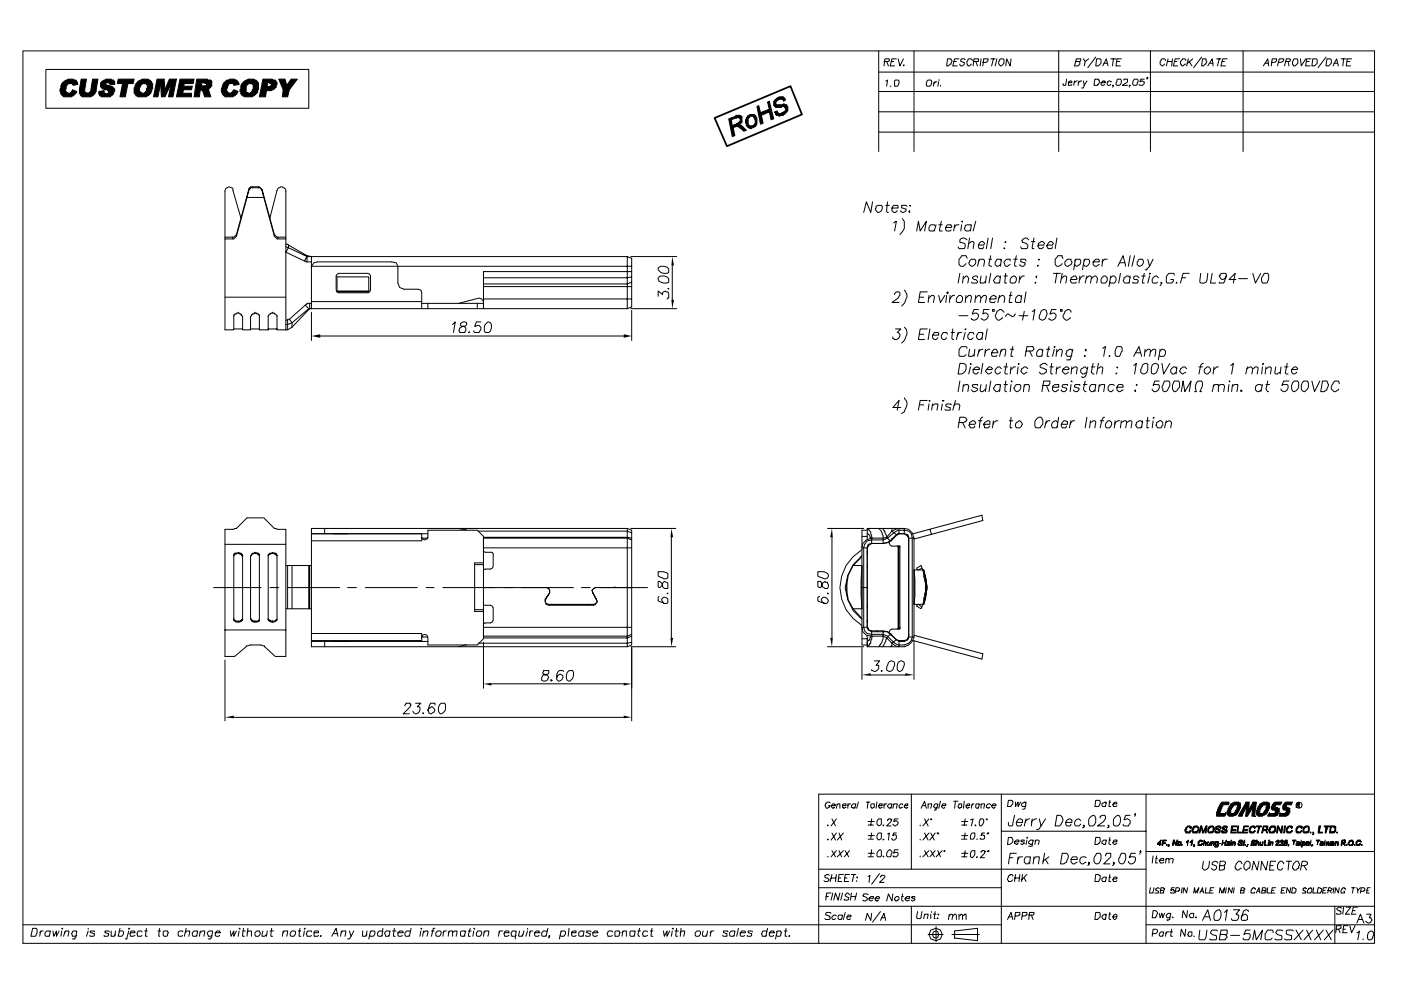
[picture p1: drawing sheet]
<svg xmlns="http://www.w3.org/2000/svg" width="420mm" height="297mm" viewBox="0 0 420 297" stroke-linecap="round" stroke-linejoin="round" font-family="sans-serif">
<g fill="#000" stroke="#000" stroke-width=".3">
<path d="M362.5 253.4h.2zM365.7 252.9h.5zM372.8 253.4h.3zM378.4 253.4h.2zM380.7 243.9h.6zM384.2 252.6h.5zM384.2 243.9h.2zM387.1 241.2h.2zM389.2 253.4h.3zM390.3 251.8v.3zM393.2 251.8v.3zM396.3 253.4h.3z"/>
<path d="M397.4 251.8v.3zM399.5 253.4h.3z"/>
<path d="M18.5 25h.3v-.2l2.4 .2h-.8l-.6 .8v.8l-.2 .6 .2 .5 .6 .3h-2.1l-.3-.6v-.8h.3v-1h.2z" fill-rule="evenodd"/>
<path d="M18.8 24.8h.3l.2-.5 1.1-.3v-.3h1.6l1 .6 .3 1-1.3 .3-.3-.6z" fill-rule="evenodd"/>
<path d="M18.3 28h2.6l.5-.3 .3-.8 1.3 .5-.2 .6a3.7 3.7 0 0 1-3.7 1v-.2h-.3z" fill-rule="evenodd"/>
<path d="M24.3 23.7h1.6l-.5 3.7 .8 .6h-2.4z" fill-rule="evenodd"/>
<path d="M27.8 23.7h1.6l-.6 3.7-.2 .6h-.3v.2l-1 .8h-2.7v-.2h-.3l-.5-.8h2.9v-.3l.6-.3z" fill-rule="evenodd"/>
<path d="M29.6 27.4l1.6-.2v.8h.6v.2h2.1v.3l-.8 .3v.2h-1.1a2.38 2.38 0 0 1-2.1-.2l-.3-.6z" fill-rule="evenodd"/>
<path d="M30.4 24.5l1.4-.8h1.5l.3 .3h.5l.3 .5-2.6 .3v.5l.2 .3 1.6 .2v.3l.8 .5v.8h-.3v.6l-.2 .2h-1.9l.5-.2 .3-.6h-.3l-.2-.5h-1.1v-.3h-.5v-.2l-.5-.3v-1.3h.2z" fill-rule="evenodd"/>
<path d="M32.3 24.8l2.1-.3v.8h-1.3l-.3-.5z" fill-rule="evenodd"/>
<path d="M35.5 23.7h4.7l-.2 1.3h-1.6l-.8 4h-1.6l.8-4h-1.6z" fill-rule="evenodd"/>
<path d="M41.5 24.3l1.1-.3v-.3h1.8v.3h.6l.2 .5h.3v.5h-2.9v.3l-.5 .3v.5l-.3 .3v1l.8 .6h-2.4v-1.6l.3-.3v-.5z" fill-rule="evenodd"/>
<path d="M43.1 25h2.7v1.6h-.3v.8l-.3 .6-.5 .2-.3 .6h-.5v.2h-2.6v-.2h-.6l-.2-.8h2.6l.8-.6 .3-1.8-.3-.6z" fill-rule="evenodd"/>
<path d="M47.1 23.7h2.1l-1 1.3-.8 4h-1.4z" fill-rule="evenodd"/>
<path d="M49.2 23.7l.3 3.2-1.1 2.1-.2-4z" fill-rule="evenodd"/>
<path d="M50.8 23.7h2.1l-1.6 1.3-1.8 4h-1.1z" fill-rule="evenodd"/>
<path d="M51.3 25l1.6-1.3-1 5.3h-1.4z" fill-rule="evenodd"/>
<path d="M54 23.7h4.2l-.3 1.3h-2.6l-.3 .8h2.7l-.3 1.1h-2.4l-.2 1.1h2.6v1h-4.5z" fill-rule="evenodd"/>
<path d="M59 23.7h3.2v.3h1v.3h.3v.5h-2.9l-.3 1h2.9v.3l-.5 .3v.2h-.8l.5 .3h-2.3l-.3 2.1h-1.6z" fill-rule="evenodd"/>
<path d="M60.3 26.9h2.1v.3h.3l.5 1.8h-1.8l-.5-1.8z" fill-rule="evenodd"/>
<path d="M61.1 24.8h2.4v1h-3.2h1.3l.3-.2v-.6z" fill-rule="evenodd"/>
<path d="M67.2 24.8l2.1 .2h-.5l-.3 .3v.3h-.2v.8h-.3v1l.8 .6h-2.1l-.3-.3v-1.3h.3v-.8z" fill-rule="evenodd"/>
<path d="M67.2 24.8l.8-.5v-.3h.8v-.3h1.6v.3a1.32 1.32 0 0 1 1.3 1.3l-1.6 .3-.2-.6z" fill-rule="evenodd"/>
<path d="M66.7 28h2.6v-.3h.3l.5-.8 1.3 .5-.5 .8a3.4 3.4 0 0 1-2.9 .8h-.5v-.2h-.3z" fill-rule="evenodd"/>
<path d="M73 24.5l.6-.2a2.94 2.94 0 0 1 3.7 .2l.2 .5h-2.9l-.5 .3-.3 .5v1.9l.8 .3h-2.4v-.6h-.2l.2-1.8h.3v-.6h.3z" fill-rule="evenodd"/>
<path d="M72.2 28h2.9v-.3l.6-.3v-.5l.2-.3v-1.3h-.2v-.3h-.6h2.4v1.9h-.2v.8h-.3v.3l-.5 .2-.3 .6h-.5v.2h-2.4l-.5-.2z" fill-rule="evenodd"/>
<path d="M78.8 23.7h3v.3h.8l.5 .8h-2.9v1.3h2.6l-.8 .8h-.5v.3h-1.6l-.3 1.8h-1.8z" fill-rule="evenodd"/>
<path d="M80.7 24.8h2.4l-.3 1.3h-2.6h.8v-.3l.5-.2v-.3z" fill-rule="evenodd"/>
<path d="M83.6 23.7h1.9l.5 1.9-1.1 1.3z" fill-rule="evenodd"/>
<path d="M87.3 23.7h1.9l-2.4 3.2-.5 2.1h-1.6l.2-2.1z" fill-rule="evenodd"/>
<path d="M218.5 35.6l2.2-.8v-.2h1.3l-2.7 1.3 .3 1.8 2.9-1.3v.3l-.8 .5v.3l-1.8 .8 .5 2.4-.8 .2z" fill-rule="evenodd"/>
<path d="M220.7 37.7v.3h-.3l1.1-.5h.7v.2h.3l1.3 1.4-.8 .2-.8-.8h-.2l-.3-.5z" fill-rule="evenodd"/>
<path d="M220.7 35.4l1.3-.8 .5 .2v1.6l-2.9 1.3 1.9-.7v-.3l.5-.3v-.8l-.5-.2v-.3z" fill-rule="evenodd"/>
<path d="M223.8 35.4l1.1-.6-.3 .6h-.2v1.8l.5 .5h.8l-1.1 .6-.8-.6v-.7h-.2v-1.1z" fill-rule="evenodd"/>
<path d="M224.1 34.8h.3v-.2h.5v-.3h1.3l.3 .5h.2l.3 .6v1.8h-.3v.5h-.2v.3l-1.1 .3v.2h-.5l-.3-.2 1.6-.8 .3-.5v-1.1l-.5-1.1h-1.1l-1.1 .6z" fill-rule="evenodd"/>
<path d="M227 31.9l.5-.2 .6 2.1 2.6-.3-2.4 1.1 .6 2.4-.8 .2z" fill-rule="evenodd"/>
<path d="M230.2 30.6l.5-.3 1.3 5.3-.8 .3-.5-2.4-2.6 .3 2.6-1.1z" fill-rule="evenodd"/>
<path d="M232.3 33.5l.8-.3v.6l.5 .2h.8l.3-.2-1.9 .8z" fill-rule="evenodd"/>
<path d="M232 30.3h.3v-.2l.8-.8h.5v-.3h1.3v.3l-1.5 .5-.6 .8h-.2v.5h.2v.3h1.9l.2-.3h.3v.3h.8v.5h.3v1.3h-.3v.3l-.8 .8h-.3v.3h-1v.2l-.8-.2 1.8-.8v-.3l.8-.5v-.5h-.2l-.3-.6h-.8v.3h-1.8l-.3-.5h-.3z" fill-rule="evenodd"/>
<path d="M233.9 29.5v.3h-.3l1.6-.5v.2h.3v.6l-.6 .2-.5-.8z" fill-rule="evenodd"/>
<path d="M347.1 252.9l1.1-1.1-.8 1.1h.8v.2l-.5 .3 .2-.3h-.8z" fill-rule="evenodd"/>
<path d="M348.2 251.8l-.3 1.1h-.5h.5z" fill-rule="evenodd"/>
<path d="M348.7 251.8h1.1v.3h-.8l-.3 .5h.8v.3h-.8v.5h-.2z" fill-rule="evenodd"/>
<path d="M349.8 253.1h.2v.3h-.2z" fill-rule="evenodd"/>
<path d="M350.3 253.4l.3-.3v.5h-.3h.3v-.2z" fill-rule="evenodd"/>
<path d="M351.9 251.8h.3l-.3 .5v1.1h-.3z" fill-rule="evenodd"/>
<path d="M352.2 251.8l.5 1.6-.8-1.1z" fill-rule="evenodd"/>
<path d="M353 251.8h.2l-.5 1.6z" fill-rule="evenodd"/>
<path d="M353.5 252.3h.2v.3h-.2l-.3 .5 .5 .3h-.5v-.8h.3z" fill-rule="evenodd"/>
<path d="M353.5 252.3h.8v.8h-.3v.3h-.8h.5v-.3h.3v-.5z" fill-rule="evenodd"/>
<path d="M354.3 253.4l.2-.3v.3z" fill-rule="evenodd"/>
<path d="M355.9 252.3v.3v-.3h.2z" fill-rule="evenodd"/>
<path d="M356.4 251.8l-.3 1.6v-1.1h-.2l.5-.2z" fill-rule="evenodd"/>
<path d="M355.6 248.1h.3l.2-.5h.8v.2h.3h-1.1v.3h-.2l-.3 1 .5 .3h-.5v-.3h-.3z" fill-rule="evenodd"/>
<path d="M355.6 249.4h1.1l.2-.5 .3 .2-.3 .6h-1.3z" fill-rule="evenodd"/>
<path d="M356.9 252.3h.6l-.6 .3z" fill-rule="evenodd"/>
<path d="M356.7 247.8h.5v.3h.3l-.6 .3v-.6z" fill-rule="evenodd"/>
<path d="M357.2 252.1l.5-.3-.2 1.6h-.3l.3-1.1h-.3z" fill-rule="evenodd"/>
<path d="M357.7 248.1l.3-.3h.8h-.6v.3h-.2l-.3 1h.3v.3h1v.3h-1.3l-.2-.6z" fill-rule="evenodd"/>
<path d="M358 253.1h.2v.5h-.2h.2z" fill-rule="evenodd"/>
<path d="M358.2 247.6h.8l.6 .5v.8h-.3v.5h-1.1h.8v-.5h.3v-.8h-.3v-.3h-1h.2z" fill-rule="evenodd"/>
<path d="M359.3 252.3l.5-.2v-.3h.6v.3h.2h-.8v.2h-.2v.8l.2 .3h-.5z" fill-rule="evenodd"/>
<path d="M359.3 253.4h.8l.3-.5h.2l-.2 .5z" fill-rule="evenodd"/>
<path d="M360.1 247.6h.3v.2l-.6 1.9h-.2z" fill-rule="evenodd"/>
<path d="M360.4 247.6l.2 2.1z" fill-rule="evenodd"/>
<path d="M360.1 252.1h.5v.2z" fill-rule="evenodd"/>
<path d="M361.2 251.8v.5h.2v.3h-.2l-.3 .8z" fill-rule="evenodd"/>
<path d="M361.2 252.3h.5v.3h.2h-.2v.8h-.3l.3-.8z" fill-rule="evenodd"/>
<path d="M361.7 247.6h.2l-1 2.1h-.3z" fill-rule="evenodd"/>
<path d="M361.9 247.6l-.2 2.1h-.3z" fill-rule="evenodd"/>
<path d="M362.2 252.3h.3l-.3 1.1h.5h-.8z" fill-rule="evenodd"/>
<path d="M362.5 247.8h.8l-.8 .6v1h1.3h-.3v.3h-1v-.3h-.3v-1z" fill-rule="evenodd"/>
<path d="M363 252.3v1.1h-.5z" fill-rule="evenodd"/>
<path d="M362.7 247.8l.3-.2h.8v.2h.3l.2 .8h-.2v.5l-.3 .3h-.8h.5v-.3h.3v-1.3z" fill-rule="evenodd"/>
<path d="M363.5 252.3l.3 .3h-.3z" fill-rule="evenodd"/>
<path d="M363.3 252.3l.5 .3h-.3l-.2 .8z" fill-rule="evenodd"/>
<path d="M363.5 252.3h.8l-.2 1.1h-.3l.3-.8z" fill-rule="evenodd"/>
<path d="M364.3 253.6h.6z" fill-rule="evenodd"/>
<path d="M364.6 252.3h.5l-.5 .3v.5l.3 .3h.5h-.8l-.3-.3z" fill-rule="evenodd"/>
<path d="M364.3 249.1l.3-.2v.5h.5h-.8z" fill-rule="evenodd"/>
<path d="M364.6 252.3h.8l-.3 .3v-.3z" fill-rule="evenodd"/>
<path d="M364.3 253.6h.8v-.2h.3l-.3 .5h-.8z" fill-rule="evenodd"/>
<path d="M365.4 252.3v1.1h-.5z" fill-rule="evenodd"/>
<path d="M364.6 247.8l.5-.2h.8v.2h-.8l-.2 .3v.3h.5v.2h.5v.8l-.2 .3h-1.1v-.3h1.1v-.5l-1.1-.3z" fill-rule="evenodd"/>
<path d="M365.4 247.8h.8v.3l-.3 .3-.2-.6z" fill-rule="evenodd"/>
<path d="M366.7 251.8v.8h.8h-.8l-.3 .8z" fill-rule="evenodd"/>
<path d="M366.2 249.1l.5-.2v.5h.5h-.8v-.3z" fill-rule="evenodd"/>
<path d="M366.4 248.1h.3l.3-.5h.8v.2h.2h-1l-.3 .6 1.1 .2 .2 .3v.5h-.2v.3h-1.4v-.3h1.1l.3-.3v-.2l-1.1-.3z" fill-rule="evenodd"/>
<path d="M366.7 252.6h.8l.3-.8-.3 1.6h-.3l.3-.8z" fill-rule="evenodd"/>
<path d="M364.9 243.9h2.6v-.3h.3l-.6 1.1h-2.3z" fill-rule="evenodd"/>
<path d="M367.8 253.1l.5 .3h-.5z" fill-rule="evenodd"/>
<path d="M368 252.3h.6h-.3v.6h.5v.5h-.8h.6v-.5h-.6z" fill-rule="evenodd"/>
<path d="M367.2 247.8h.8v.3l-.2 .3v-.6z" fill-rule="evenodd"/>
<path d="M368 252.3h.8v.3h-.2v-.3z" fill-rule="evenodd"/>
<path d="M365.9 240.9l.5-.2v-.3h2.2v.5l-.3 .3h-1.6v.5h-.3v.6h-.2v.8h-.3v.8h.3h-1.3v-.6h.2v-.8h.3v-.5z" fill-rule="evenodd"/>
<path d="M368.6 241.7h.2l.3-.5h1.6h-.5l-.3 .5h-.3l-.2 .8h-.3v1.4h1.8v.2l-1 .6h-1.3v-.3h-.3a1.32 1.32 0 0 1 0-1.6z" fill-rule="evenodd"/>
<path d="M369.1 252.3h.3l-.3 1.1z" fill-rule="evenodd"/>
<path d="M369.1 252.1l.3-.3v.3z" fill-rule="evenodd"/>
<path d="M369.9 252.3l.3 .3h-.3z" fill-rule="evenodd"/>
<path d="M369.6 252.3h.3v.6l-.3 .5h-.2z" fill-rule="evenodd"/>
<path d="M369.9 252.3h.5v1.1h-.2l.2-.8z" fill-rule="evenodd"/>
<path d="M369.1 240.9h.3a2.43 2.43 0 0 1 2.6-.2v1.6h-.3v.5l-.5 1.1h-1.6h.6v-.3h.2v-.5h.3l.2-.6 .3-1-.3-.3h-1.8z" fill-rule="evenodd"/>
<path d="M369.4 247.6h1.5v.2h-1.3v.8h1.1v.3h-1.3v.5h1.3v.3h-1.6z" fill-rule="evenodd"/>
<path d="M371.2 252.9l.8 .5h-.5z" fill-rule="evenodd"/>
<path d="M371.2 247.6h.3l-.3 1.8h1.1v.3h-1.4z" fill-rule="evenodd"/>
<path d="M371.5 252.1h.2v-.3h.8v.3h-.8v.5h.8v.8h-1h.8v-.5h-.3v-.3h-.5z" fill-rule="evenodd"/>
<path d="M372 252.1h.5v.2v-.2z" fill-rule="evenodd"/>
<path d="M372.8 252.3h.3l.2-.5-.2 .5h.2v.3h-.2v.8h-.3l.3-.8h-.3z" fill-rule="evenodd"/>
<path d="M373.3 253.1h.3v.3h-.3z" fill-rule="evenodd"/>
<path d="M373.6 240.7l.3 1-1.4 2.7h-.2h.2v.3h-1z" fill-rule="evenodd"/>
<path d="M374.1 253.1h.3l-.3 .5h-.2h.2z" fill-rule="evenodd"/>
<path d="M373.6 240.4h1l-.2 2.4-.8 1.9 .3-3z" fill-rule="evenodd"/>
<path d="M373.1 247.6h1.3v.2h-1.3v.8h1v.3h-1l-.3 .5h1.3v.3h-1.6z" fill-rule="evenodd"/>
<path d="M375.2 252.9h.2l.3 .5h-.5z" fill-rule="evenodd"/>
<path d="M375.7 240.7v1.3l-1.6 2.7h-.5l.8-1.9z" fill-rule="evenodd"/>
<path d="M374.9 247.8l.5-.2h.8v.2h-.8l-.2 .6h-.3v1h.5h-.8v-1z" fill-rule="evenodd"/>
<path d="M375.4 252.1h.3v-.3h.5v.3h.3h-.8v.2h-.3l1.1 .6-.3 .5h-1h.8v-.3h.2v-.2h-.5v-.3h-.3z" fill-rule="evenodd"/>
<path d="M374.9 249.4h1.1l.2-.5 .3 .2h-.3l-.2 .6h-1.1z" fill-rule="evenodd"/>
<path d="M375.7 247.8h.8v.3l-.3 .3-.2-.6z" fill-rule="evenodd"/>
<path d="M376 252.1h.5v.2z" fill-rule="evenodd"/>
<path d="M375.7 240.4h1.1l-.6 4v.3h.3h-1.1z" fill-rule="evenodd"/>
<path d="M376.8 251.8h.2v.5h.3v.3h-.3l-.2 .8h-.3z" fill-rule="evenodd"/>
<path d="M377 252.3h.6v1.1h-.3l.3-.8z" fill-rule="evenodd"/>
<path d="M377.3 241.7h.3l.2-.5h1.6h-.5l-.3 .5h-.2l-.3 .8h-.3v1.4h1.9v.2l-1.1 .3v.3h-1.3v-.3h-.3a1.32 1.32 0 0 1 0-1.6z" fill-rule="evenodd"/>
<path d="M378.1 252.3v1.1h.5h-.8z" fill-rule="evenodd"/>
<path d="M376.8 247.6h1.6v.2h-.6l-.5 1.9h-.3l.6-1.9h-.8z" fill-rule="evenodd"/>
<path d="M378.6 252.3h.3l-.3 1.1h-.2v-.3h.2z" fill-rule="evenodd"/>
<path d="M379.4 251.8v1.6h.5h-.8z" fill-rule="evenodd"/>
<path d="M377.8 240.9l1.1-.5h1.3v.3h.5v1.6h-.2v.5l-.6 1.1h-1.5h.5l.2-.8h.3l.3-.6v-.8h.2v-.2l-.2-.3h-1.9z" fill-rule="evenodd"/>
<path d="M379.1 248.9h.8l.3 .8h-.3l-.5-.8z" fill-rule="evenodd"/>
<path d="M378.9 247.6h1.3v.2h-1.3v.8h1.3h-.5v.3h-.8l-.3 .8h-.2z" fill-rule="evenodd"/>
<path d="M378.9 248.6h.8l.2-.2v-.6h-.2h.5v.8z" fill-rule="evenodd"/>
<path d="M380.5 252.3h.2l-.2 1.1h-.3z" fill-rule="evenodd"/>
<path d="M380.5 251.8h.2v.3h-.2z" fill-rule="evenodd"/>
<path d="M380.7 243.6v.3h2.7l-.3 .5h-.5v.3h-2.4z" fill-rule="evenodd"/>
<path d="M381 252.3l.3 .3h-.3z" fill-rule="evenodd"/>
<path d="M381 252.3v.3h.3h-.3v.8h-.3z" fill-rule="evenodd"/>
<path d="M380.7 248.1h.3v-.3h.8h-.5v.3h-.3l-.3 1h.3v.3h1.1v.3h-1.4v-.6h-.2z" fill-rule="evenodd"/>
<path d="M381 252.3h.8l-.3 1.1v-.8z" fill-rule="evenodd"/>
<path d="M381 247.8h.3v-.2h1v.2h.3v1.3h-.3v.3h-.8h.6v-.5h.2v-.8h-.2v-.3z" fill-rule="evenodd"/>
<path d="M382.9 252.1v.2h-.3h.3l.2-.5 .5 .3z" fill-rule="evenodd"/>
<path d="M383.1 247.6h.3v.5l-.3 1.6h-.2z" fill-rule="evenodd"/>
<path d="M383.4 247.6l.8 1.5v.6l-.8-1.6z" fill-rule="evenodd"/>
<path d="M383.1 252.1h.5v.5l-.5 .3-.2 .5h.7h-1l.5-.8h.3v-.5z" fill-rule="evenodd"/>
<path d="M383.6 253.1l.6 .3z" fill-rule="evenodd"/>
<path d="M383.9 243.6v.3h2.7v.2l-.8 .6h-2.2z" fill-rule="evenodd"/>
<path d="M383.9 252.1h.5h-.2v.2h-.3z" fill-rule="evenodd"/>
<path d="M384.2 251.8h.5l.3 .5h-.3v.3h-.5l.5-.3v-.2h-.5z" fill-rule="evenodd"/>
<path d="M381.5 241.2h.3l.5-.8h2.1l-.5 .8h-1.3v.3h-.3l.3 .5 1 .3v1l-.2 .6h-2.7h1.6v-.3h.3v-.5h-.3v-.3h-.8v-.3h-.2v-.8h.2z" fill-rule="evenodd"/>
<path d="M384.4 252.6h.3v.8h-.8h.5v-.3h.3z" fill-rule="evenodd"/>
<path d="M384.4 247.6h.3l-.3 2.1h-.2z" fill-rule="evenodd"/>
<path d="M385.2 247.6h.3l-.3 2.1h-.2z" fill-rule="evenodd"/>
<path d="M385.2 252.1h.3v-.3h.5v.3h-.5v.2h-.3h.3v.3h.5h-.5v.3h-.3v.5h.3h-.5v-.5h.2z" fill-rule="evenodd"/>
<path d="M385.5 252.6h.5v.5l-.2 .3h-.8h.8v-.8z" fill-rule="evenodd"/>
<path d="M385.8 252.1h.2v.5h-.5h.3z" fill-rule="evenodd"/>
<path d="M386.3 253.1h.3l-.3 .5z" fill-rule="evenodd"/>
<path d="M386 247.8l.6-.2h.7v.2h.3h-1l-.3 .6h-.3v1h.6h-.8v-1z" fill-rule="evenodd"/>
<path d="M386 249.4h1.1l.2-.5 .3 .2-.5 .3v.3h-1.1z" fill-rule="evenodd"/>
<path d="M385.2 240.7h.3v-.3h2.1l-.3 .8h-1.5v.8l1 .3v1.3h-.2v.3h-2.4h1.3v-.3h.3v-.5l-1.1-.6v-1z" fill-rule="evenodd"/>
<path d="M386.8 247.8h.8v.3l-.3 .3v-.3z" fill-rule="evenodd"/>
<path d="M387.6 251.8h1.1v.3h-.6l-.2 1.3 .2-1.3h-.5z" fill-rule="evenodd"/>
<path d="M388.7 252.9h.8h-.6v.5h.6h-.8z" fill-rule="evenodd"/>
<path d="M388.9 252.3h.6h-.3v.3h-.3z" fill-rule="evenodd"/>
<path d="M388.9 252.3h.8v1.1h-.5l.3-.5h-.6h.6v-.6z" fill-rule="evenodd"/>
<path d="M389.2 241.5h.3l.2 .5h-.2v-.5z" fill-rule="evenodd"/>
<path d="M388.9 240.7l-.2 1.3h.2v-.5h.6v-.3h.2h-.8v-.3h.8v-.2z" fill-rule="evenodd"/>
<path d="M388.9 247.8l.6-.2h.8v.2h.2h-1l-.3 .6h-.3v1h.6h-.8v-1z" fill-rule="evenodd"/>
<path d="M388.9 241.2h.8v-.3h-.2h.2v.3z" fill-rule="evenodd"/>
<path d="M390 252.3h.3l-.3 1.1z" fill-rule="evenodd"/>
<path d="M388.9 249.4h1.1l.3-.5 .2 .2-.5 .3v.3h-1.1z" fill-rule="evenodd"/>
<path d="M389.7 247.8h.8v.3l-.2 .3v-.3z" fill-rule="evenodd"/>
<path d="M390.8 252.3h.3v.3h-.3z" fill-rule="evenodd"/>
<path d="M390.5 252.3l.6 .3h-.3v.8h-.3v.5h-.2z" fill-rule="evenodd"/>
<path d="M390.8 252.3h.5v.3h.3v.5h-.3v.3h-.8h.6v-.3h.2v-.5z" fill-rule="evenodd"/>
<path d="M390.8 248.1h.3v-.3h.7l-.7 .6v1h1.3h-.3v.3h-1v-.3h-.3z" fill-rule="evenodd"/>
<path d="M391.6 252.6h.2v-.3h.6h-.3l-.3 .6h.8h-.8v.5h.3h-.5z" fill-rule="evenodd"/>
<path d="M391.3 247.8l.3-.2h.8v.2h.2v1.3h-.2v.3h-.8h.5v-.3h.3v-1.3z" fill-rule="evenodd"/>
<path d="M391.8 253.4h.6v-.3h.2v.3z" fill-rule="evenodd"/>
<path d="M391.8 252.3h.8v.6h-.8h.8l-.2-.6z" fill-rule="evenodd"/>
<path d="M392.9 249.4h.3v.3h-.3z" fill-rule="evenodd"/>
<path d="M392.9 252.3h.3l-.3 1.1z" fill-rule="evenodd"/>
<path d="M393.4 253.1h.3l-.3 .5z" fill-rule="evenodd"/>
<path d="M393.7 249.4h.3v.5l-.3 .3v-.3h.3z" fill-rule="evenodd"/>
<path d="M394.8 251.8h1v.3h-.5l-.3 1.3 .3-1.3h-.5z" fill-rule="evenodd"/>
<path d="M395.8 252.9h.8h-.5v.5h.5h-.8z" fill-rule="evenodd"/>
<path d="M396.1 252.3h.2v.3h-.2z" fill-rule="evenodd"/>
<path d="M395.6 247.6h.5l-.5 1.8h1v.3h-1.3z" fill-rule="evenodd"/>
<path d="M396.1 252.3h.8v1.1h-.6l.3-.5h-.5h.5v-.6z" fill-rule="evenodd"/>
<path d="M397.1 252.3h.3l-.3 1.1z" fill-rule="evenodd"/>
<path d="M397.7 252.3h.2v.8l-.2 .3z" fill-rule="evenodd"/>
<path d="M398.2 252.3h.3v.3l-.6 .8h-.2z" fill-rule="evenodd"/>
<path d="M398.5 252.3v1.1z" fill-rule="evenodd"/>
<path d="M397.1 247.6h1.6v.2h-.5l-.5 1.9h-.3l.3-1.9h-.6z" fill-rule="evenodd"/>
<path d="M399 252.3h.3l-.6 1.1h-.2z" fill-rule="evenodd"/>
<path d="M399 253.1h.3v-.2h.7h-.5v.2h-.2v.3h.5h-.8z" fill-rule="evenodd"/>
<path d="M399.3 252.3h.5l-.3 .3h-.2z" fill-rule="evenodd"/>
<path d="M399.3 252.3h.7v1.1h-.5h.3v-.5h.2h-.7h.7v-.3h-.2v-.3z" fill-rule="evenodd"/>
<path d="M399 247.6h1.3v.2h.3h-1.3l-.3 1.6h1.3h-.3v.3h-1.3z" fill-rule="evenodd"/>
<path d="M400.6 252.3l.5 .3h-.5z" fill-rule="evenodd"/>
<path d="M400.6 252.3v.3h.2h-.2v.8h-.3z" fill-rule="evenodd"/>
<path d="M399.8 247.8h.8v1.3h-.3v.3h-1.3h1v-.3h.3v-1z" fill-rule="evenodd"/>
<path d="M400.8 249.4h.3v.3h-.3z" fill-rule="evenodd"/>
<path d="M400.6 252.3h.8v1.1h-.3v-.8z" fill-rule="evenodd"/>
<path d="M402.7 252.9h.5l.3 .5z" fill-rule="evenodd"/>
<path d="M402.4 251.8l-.2 1.6h.2v-.5h.8v-.3h.3h-1.1l.3-.5h.8v-.3z" fill-rule="evenodd"/>
<path d="M402.4 252.6h.8l.3-.5h-.3h.3v.5z" fill-rule="evenodd"/>
<path d="M403.8 253.1h.2v.3h-.2z" fill-rule="evenodd"/>
<path d="M404.5 252.1h.8h-.5l-.3 1h.3v.3h.8h-1.1v-.3h-.2z" fill-rule="evenodd"/>
<path d="M404.8 252.1h.3v-.3h.5v.3h.3v1h-.3v.3h-.5l.5-.3v-1z" fill-rule="evenodd"/>
<path d="M406.1 253.1h.3v.3h-.3z" fill-rule="evenodd"/>
<path d="M406.9 253.4h.6v-.3l.5-.2-.3 .5z" fill-rule="evenodd"/>
<path d="M406.7 252.3l.5-.2v-.3h.8v.3h-.8v.2h-.3v.8h.3v.3l-.5-.3z" fill-rule="evenodd"/>
<path d="M407.5 252.1h.5v.2h.3z" fill-rule="evenodd"/>
<path d="M408.3 253.1h.2v.3h-.2z" fill-rule="evenodd"/>
</g>
<g fill="none" stroke="#000" stroke-width=".3">
<path d="M6.9 15.3h405.3v267.5h-405.3zM263.5 15.3v30.1M265.1 18.4h1.3l.3-.2v-.6h-1.3l-.3 2.2M265.9 18.4l.5 1.4M267.2 18.4h.8M268.8 17.6h-1.3l-.5 2.2h1.3M269.3 17.6l.6 2.2 1-2.2M270.9 19.5h.3l-.3 .3zM274.1 15.3v30.1M284.2 17.6h1a1.46 1.46 0 0 1-1.3 2.2zM286 18.4h.8M287.6 17.6h-1.3l-.5 2.2h1.3"/>
<path d="M289.5 17.9l-.3-.3h-.8l-.3 .3v.5l1.1 .3v.5l-.5 .6h-.6l-.2-.6M291.6 18.2l-.3-.6h-.8l-.5 .8v.8l.2 .6h.6l.5-.6M292.1 18.4h1.3v-.8h-1.3l-.3 2.2M292.6 18.4l.6 1.4M294.2 17.6l-.2 2.2M294.7 18.7h1.1l.5-.5v-.6h-1.3l-.3 2.2M297.1 17.6h1.3M297.9 17.6l-.5 2.2M299 17.6l-.6 2.2M300 17.6h.8l.3 .3v1.1l-.8 .8-.8-.6v-.8zM303.2 17.6l-.3 2.2-1-2.2-.3 2.2M317.5 15.3v30.1"/>
<path d="M322.5 18.4h1.3l.3-.2v-.6h-1.3l-.5 2.2h1l.5-.6v-.5l-.2-.3M324.9 17.6l.5 .8 1.1-.8M325.4 18.4l-.2 1.4M328.6 17.1l-2.4 3.2M328.9 17.6h1l.3 .3v1.1l-.8 .8h-.8zM330.7 19.8l1.1-2.2 .5 2.2M331 19h1.1M333.1 17.6h1.6M333.9 17.6l-.3 2.2M335 18.4h.8M336.3 17.6h-1.3l-.3 2.2h1.3M345 15.3v30.1"/>
<path d="M349.5 18.2l-.3-.6h-.7l-.6 .8v.8l.6 .6 .7-.6M350 18.4h1.4M350.3 17.6l-.5 2.2M351.6 17.6l-.2 2.2M352.2 18.4h.8M353.7 17.6h-1.3l-.5 2.2h1.3M355.6 18.2l-.3-.6h-.8l-.5 .8v.8h.3l.2 .6 1.1-.6M356.4 17.6l-.5 2.2M356.7 18.4l.8 1.4M357.7 17.6l-1.6 1.4M360.4 17.1l-2.4 3.2M360.6 17.6h1.1v.6l.2 .2-.2 .8-.8 .6h-.5z"/>
<path d="M362.2 19.8l1.3-2.2 .3 2.2M362.7 19h1.1M364.9 17.6h1.3M365.7 17.6l-.6 2.2M366.4 18.4h.8M368 17.6h-1.3l-.5 2.2h1.3M372.8 15.3v30.1M378.9 19.8l1.3-2.2 .3 2.2M379.4 19h1.1M381.3 18.7h1l.6-.5v-.6h-1.4l-.2 2.2M383.4 18.7h.8l.5-.3 .3-.2v-.6h-1.4l-.5 2.2M385.5 18.4h1.3l.3-.5-.3-.3h-1l-.6 2.2"/>
<path d="M386.3 18.4l.3 1.4M388.1 17.6h.8l.3 .3v1.1l-.8 .8h-.5l-.3-.6v-.8zM390 17.6l.3 2.2 1.3-2.2M391.8 18.4h.8M393.2 17.6h-1.4l-.2 2.2h1.3M393.7 17.6h1.1l.2 .3v1.1l-.8 .8h-.8zM397.7 17.1l-2.4 3.2M397.9 17.6h1.1l.3 .3v1.1l-.8 .8h-.8zM399.8 19.8l1-2.2 .6 2.2M400 19h1.1M402.2 17.6h1.6M403 17.6l-.3 2.2"/>
<path d="M404 18.4h.8M405.3 17.6h-1.3l-.2 2.2h1.3M13.8 20.8h78.8v11.7h-78.8zM263.5 27.4h148.7M263.5 21.6h148.7M263.5 39.6h148.7M263.5 33.5h148.7M265.6 24.3l.6-.3-.3 1.8M267 25.8h.2zM268.3 24.3a.94 .94 0 0 1 1.3 0v.7l-.5 .8h-.8zM278.1 24.3a.94 .94 0 0 1 1.3 0v.7l-.5 .8h-.8l-.3-.2v-.8zM280.2 24.5l-.3 1.3"/>
<path d="M281 24.5h-.5v.3l-.6 .2M281.5 24h.3zM281.5 24.5l-.2 1.3M282 25.6v.2M319.9 23.7l-.3 1.9h-.8v-.6M320.4 24.8h1.1l-.3-.5-.8 .2v1.1h.8l.3-.3M322.3 24.3l-.3 1.3M323.1 24.3l-.8 .2v.3M323.6 24.3l-.3 1.3M324.4 24.3l-1.1 .5M324.9 24.3l.3 1.3 .8-1.3M325.2 25.6l-.3 .8h-.5"/>
<path d="M328.3 23.7h1.1v.3h.3v.8l-.6 .8h-1zM330.2 24.8h1.3l-.2-.5h-.6v.2l-.5 .3v.5l.3 .3h.5l.3-.3M333.4 24.5l-.6-.2-.7 .2v.8l.2 .3h.5l.3-.3M333.9 25.6h-.3h.3l-.3 .5M335 24a.94 .94 0 0 1 1.3 0v.8l-.5 .8h-.8l-.3-.3zM337.1 24v-.3h1v.8l-1.6 1.1h1.6M338.9 25.6h-.2h.2l-.2 .5M340 24a.94 .94 0 0 1 1.3 0v.5l-.5 1.1h-.8l-.3-.3v-.8zM343.2 23.7h-1.1l-.3 .8 .8-.2 .6 .2v.5l-.6 .6h-.8l-.2-.3M344.2 23.2l-.2 .3v-.3h.2l-.2 .5M74.1 59.2h5M74.1 59.2l-3.2 11.6"/>
<path d="M74.6 56.8l-3.7 13.5M74.6 57.1l-.5 2.1M75.7 56.3h-.6l-.5 .8M75.7 56h-.6l-.5 .5v.6M75.7 56v.3M75.7 56h1.8M77.5 56.3h.6l.5 .8M77.5 56h.3l.8 .8M77.5 56v.3h-1.8M78.6 56.8l3.7 13.5M78.6 57.1l.5 2.1M78.6 56.8v.3"/>
<path d="M79.1 59.2l3.2 11.6v-.5M67.5 71.1h2.4M69.9 71.1v.5h-2.4M70.9 70.8v-.5l-.8 .8h-.2M70.9 70.8l-.8 .8h-.2M72.2 65.3l-2.3-8.8-1.4-.5-.5 .3-.5 .8v41.8h2.6v-4.5h.3v-.3h.5v-.3h.8l.5 .3 .6 .8v4h2.3v-4l.6-.8h.5v-.3h.3M81 65.3l2.1-8.2 .5-.8 1.1-.3 .5 .3 .5 .8v41.8M82.3 70.3l.8 .8h.2M82.3 70.8l.8 .8h.2M83.3 71.1v.5h2.4M83.3 71.1h2.4M85.7 74l6.4 2.9"/>
<path d="M85.7 73.2h.6l.2 .3M86.5 73.5v.8l-.8 1.3 5.6 2.6M86.5 73.5l5.6 3.1M91.3 78.2l.8 .3M91.3 78.2l.8-1.3v1.6M92.1 76.6v.3zM92.1 76.6l1.3 .3v15.6h-.5v-1.6M92.1 78.5h1.3M92.1 76.9h96M92.1 76.6v.3M93.4 79.8h96M188.1 76.9v15.6"/>
<path d="M188.1 76.9l1.3 .5v14.6l-1.3 .5M189.2 76.9h13.7M201.6 79.6v10.3M261.7 60.5l-.6 3.2-1.3-3.2-.8 3.2M262.7 61.8a1.72 1.72 0 0 1 1.9 0 1.44 1.44 0 0 1-1.3 1.9l-.8-1.1 .2-.2zM265.6 61.6h1.1M266.2 60.5l-.3 2.9 .5 .3M267.5 62.4h1.8v-.6l-.2-.2h-1.1l-.5 .8v.7l.5 .6h.6l.5-.6M268 66.9l.8-.6-.5 2.9M270.7 65.5l.5 .8a3.8 3.8 0 0 1-1.3 4M272 61.8l-.3-.2h-1.3v.8l1.3 .2v.5a1.02 1.02 0 0 1-1.6 .3v-.3M272.5 63.4l.3-.3v.6z"/>
<path d="M272.8 61.6h.2v.2zM274.9 69.2l.5-2.9 .6 2.9 1.8-2.9-.5 2.9M280.5 67.6l-.3-.2h-1.1l-.5 .8v.8l.3 .2h1l.3-.2M280.7 67.4l-.5 1.8M281.5 67.4h1.1M282.3 66.3l-.5 2.9h.8M283.6 68.2h1.6l.3-.3-.3-.5h-1l-.6 .8v.8l.3 .2h1.1l.2-.2M286.3 67.4l-.3 1.8M287.6 67.4h-.8l-.5 .8M288.4 66.3h.3v.3zM288.4 67.4l-.3 1.8M290 71.9a1.28 1.28 0 0 0-2.1 0v.8l1.3 .2 .3 .3v.8l-.3 .5h-1.6l-.3-.5"/>
<path d="M290 77.4l-.3-.8h-1.3l-.8 1.1v1.6l.5 .5h.8l.8-.8M290.5 72.9l.8-.5h.5l.3 .3-.3 1.8M290.8 78.2l.5-.5h1.1a1.32 1.32 0 0 1 .1 1.4 1.32 1.32 0 0 1-1.2 .7l-.8-1zM290.8 71.3l-.6 3.2M291.3 67.6l-.3-.2h-1l-.5 .2v.6l-.3 .2 .5 .8h.8l.5-.2M291.3 67.4l-.3 1.8M292.6 66.3l-.8 2.9M293.4 73.5h1.6l.3-.6-.6-.5a1.32 1.32 0 0 0-1.1 .7 1.32 1.32 0 0 0 .1 1.4h1l.3-.5M293.4 78.2l.6-.5h1l.3 .5-.3 1.6M293.7 77.7l-.5 2.1M296.3 71.3l-.5 3.2M296.6 77.7h.8"/>
<path d="M297.1 76.6l-.5 3 .8 .2M297.7 71.3l-.6 3.2M300.3 78.2l-.3-.5h-1l-.6 .8v.8l.6 .5 1-.5M300.3 77.7l-.3 2.1M301.1 74.3l.3 .2h-.3zM301.4 72.7l.2-.3v.3zM302.9 78.2v-.5h-1l-.8 .8 .5 1.3h.6l.7-.5M304 77.7h1.1M304.8 76.6l-.5 2.4v.6l.5 .2M307.7 78.2l-.3-.5h-1.3v.8l1.3 .3v.5l-.5 .5h-.5l-.5-.2v-.3M308.5 71.9l-.5-.6h-.6l-1 .8 .3 .6 1 .2 .5 .6-.2 1h-1.6l-.3-.5M309.3 72.4h1.1"/>
<path d="M310.1 71.3l-.5 2.7v.5h.5M311.1 79.6h.3l-.3 .2zM311.4 77.7h.3v.3zM311.4 73.5h1.6l.3-.6-.6-.5h-.5l-.8 .5v.6l-.3 .2 .6 .8h.8l.5-.5M314.1 73.5h1.5l.3-.6-.5-.5h-.5l-1.1 1.3 .5 .8h1.1l.2-.5M317 71.3l-.6 3.2M318.8 77.4l-.2-.2v-.6h-1.4l-.8 1.1v1.6l.6 .5h.5l1.1-.8M319.4 78.5l.7-.8h1.1l.3 1.1a2.13 2.13 0 0 1-1.6 1l-.5-.5zM322.3 78.2l.5-.5h1a1.32 1.32 0 0 1 .2 1.4 1.32 1.32 0 0 1-1.2 .7l-.5-.5M322.5 77.7l-.5 3.2M325.2 78.2l.2-.5h1.1a1.3 1.3 0 0 1 .1 1.4 1.3 1.3 0 0 1-1.2 .7l-.5-.5M325.2 77.7l-.6 3.2"/>
<path d="M327.8 78.5h1.9v-.5l-.3-.3h-.8l-.8 .8v.8l.5 .5h.6l.8-.5M330.7 77.7l-.2 2.1M332.1 77.7h-.8l-.8 .8M335.2 79.8l1.6-3.2 .8 3.2M335.8 78.8h1.5M338.9 76.6l-.5 3.2M340.3 76.6l-.8 3.2M341.6 77.7h1a1.32 1.32 0 0 1 .2 1.4 1.32 1.32 0 0 1-1.2 .7l-.6-.5v-.8zM344.2 77.7l.6 2.1 1-2.1M344.8 79.8l-.8 .8v.3h-.6M67.5 89.1h18.2M70.1 98.6h2.7"/>
<path d="M71.4 93.6v.2M75.1 98.6h2.7M76.5 93.8h.5v.3h.5v.3h.3v4.5h2.6v-4.3l.8-.5v-.3h1.1v.3l.8 .5v4.3h2.6M76.5 93.6v.2M80.4 98.6h2.7M81.8 93.6v.2M85.7 96h.6v1.3M85.7 97.3h.6M86.3 97.3v1.6h-.6M86.8 95.7h-.5v.3M86.8 95.7l.8 1M87.6 96.7v1.4"/>
<path d="M87.6 98.1l-1.3 .8M87.6 96.7l-1.3 .6M91.5 91.5l1.1 1v.3M91.5 91.5l-4.7 4.2M92.6 92.8l.3-.3h-.3l-5 4.2M92.6 92.8l-5 5.3M92.9 90.9h-.8v.3l-.6 .3M92.9 92.5h95.2M92.9 90.9h.5M93.4 80.3v-.5l.8-1 1-.3h22.3l1.3 .3 .5 1v5l.6 1.4 1.3 .5h4.2l.8 .3 .3 .8v4.7M93.4 93.6v8.4M93.4 90.4h33.1"/>
<path d="M101.1 83h9.5v4.5h-9.5zM101.1 82.2l.5-.3h8.7l.6 .3 .2 .5v4.3l-.2 .5-.6 .3h-8.7l-.5-.3-.3-.5v-4.3zM101.1 87.2h9.5M128.3 90.9v1.6M135.7 97.3l.8-.8-.5 3.2M138.4 96.7l-.3 .3v.5l.3 .3h.8l.5 .5v.8l-.3 .6h-1.6l-.2-.6 .2-.8 .8-.5h.8l.6-.5v-.6l-.6-.2zM140.8 99.4l-.3 .3h.3M143.1 90.9v1.6M144.2 96.5h-1.3l-.6 1.3a1.32 1.32 0 0 1 1.9 .3v.8l-.5 .8h-1.4l-.2-.6M145 90.4l-.5-.8-.8-.3-6.1 1.6M145 89.6h44.4M145 85.9h44.4"/>
<path d="M145.5 97.3l.8-.8 .8 .2a2.28 2.28 0 0 1-.5 3h-1.1l-.2-.6v-1.3zM189.2 92.5h13.7M189.4 81.4h-44.4v11.1v-1.6h-18.5M189.4 83l-1.3 .3h-43.1M189.4 84.6l-1.3 .5h-43.1M189.4 93v9M197.4 80.3a2.02 2.02 0 0 1 3.2 .3v1.1a2.39 2.39 0 0 1-3.2-.8zM197.4 88.8v-1.6l1.3 1.1v-.5l.8-.6 .3 .3h.5l.3 .5v1.3l-.6 .3M197.6 83a2.28 2.28 0 0 1 3 .5v1.1a2.39 2.39 0 0 1-3.2-.8zM200.3 86.4l.3 .3v-.3M268.3 88.3l.5-.8h.8l.3 .3v.7l-.6 .8-1.8 1.4h2.1M268.6 98.6h1.5l-1 1.1 .8 .5a1.34 1.34 0 0 1-.6 1.4 1.34 1.34 0 0 1-1.5-.1v-.5"/>
<path d="M271.2 87l.3 .2a2.59 2.59 0 0 1 0 3.2l-1.1 1.3M271.2 98.1a2.01 2.01 0 0 1 .5 2.6l-.5 1.3-.8 .8M275.7 89.1h1.3M278.1 87.5h-2.1l-.6 3.2h1.9M278.1 98.6h-2.1l-.6 3.2h1.9M278.6 89.3l.8-.8h.5l.3 .3-.3 1.9M278.6 88.5l-.3 2.2M278.9 98.6l-.6 3.2M281.5 88.5l.5 2.2 1.4-2.2M283.9 88.5l-.3 2.2M284.2 87.5l.2 .3-.2 .2-.3-.2zM285 88.5l-.3 2.2"/>
<path d="M285.2 99.7h1.1M285.8 98.6l-.3 2.9 .5 .3M286.3 88.5a1.38 1.38 0 0 0-1.3 1.1M287.1 89.1l.5-.6h.5l.6 .6v.8l-.6 .8h-1l-.3-.3v-.8zM287.3 99.7l-.5 2.1M287.6 94.6h2.6M287.9 81.9l-.6 2.9M288.4 99.7h-.8l-.5 .8M288.9 83.5l.8-.8h.3l.5 .8-.3 1.3M288.9 82.7l-.2 2.1M289.5 98.6h.2l-.2 .3zM289.5 99.7l-.6 2.1"/>
<path d="M289.7 89.3l.8-.8h.5l.3 .3-.3 1.9M289.7 88.5l-.2 2.2M292.6 89.3l.8-.8 .6 .3 .2 .5-.2 1.4M292.6 88.5l-.2 2.2M293.2 83.3v-.3a1.02 1.02 0 0 0-1.6 .3l.5 .5h.5l.6 .8-.3 .2h-1.3l-.3-.2M293.4 92.8h-1.3l-.5 1.3a1.13 1.13 0 0 1 1.1-.2 1.13 1.13 0 0 1 .7 1 1.32 1.32 0 0 1-2.1 .8v-.3M294.2 82.7l-.2 2.1h1l.5-.5M294.2 89.3l.8-.8h.5l.3 .3-.3 1.9M294.7 99.7l-.2 2.1M295.8 82.7l-.3 2.1M296.1 98.6l-.6 3.2M296.6 92.8h-1.6l-.3 1.3 1.1-.3 .5 .6a1.21 1.21 0 0 1-.6 1.3 1.21 1.21 0 0 1-1.5-.3"/>
<path d="M296.9 89.6h1.8v-.8l-.5-.3a1.32 1.32 0 0 0-1.2 .8 1.32 1.32 0 0 0 .1 1.4h1.1l.2-.3M297.1 81.9l-.5 2.9M297.7 92.8h.5v.5h-.5zM299.5 89.3l.5-.5 .8-.3 .6 .8-.3 1.4M299.8 88.5l-.6 2.2M300 83.3l-.5-.6h-.5l-1.1 1.3 .5 .8h1.1l.3-.2M300 82.7l-.2 2.1M301.1 93.6l-.8-.8h-.5l-.8 .5-.6 1.3a1.32 1.32 0 0 0 1.4 1.4l.8-.6v-.2M301.1 82.7h1.1M301.6 81.9l-.2 2.9h.5M302.7 88.5h.8M303.2 83.3l.8-.6 .8 .6v.7l-.5 .8h-1.1l-.3-.2v-.8z"/>
<path d="M303.2 87.5l-.5 3.2h.8M304.5 94.1l-.2 .5-.6 .3-1.5-.8-.6 .8M305.6 94.6h2.6M305.9 82.7l-.3 2.1M306.4 89.1l-.5-.6a1.32 1.32 0 0 0-1.2 .8 1.32 1.32 0 0 0 .1 1.4h1.1l.2-.3M306.4 88.5l-.3 2.2M307.2 82.7a1.38 1.38 0 0 0-1.3 1.1M307.2 93.3l-.5 2.7M307.7 87.5l-.5 3.2M309.6 93.3l.8-.5-.6 3.2M310.4 84.8l.2-.2v.2zM310.6 83l.3-.3v.6z"/>
<path d="M312.2 93.3a1.02 1.02 0 0 1 1.6-.3l.3 1.1-.6 1.3a1.07 1.07 0 0 1-1.8 0v-.8zM315.9 81.9h2.1M316.7 92.8h-1.3l-.5 1.3a1.13 1.13 0 0 1 1.1-.2 1.13 1.13 0 0 1 .7 1 1.32 1.32 0 0 1-2.1 .8v-.3M317 81.9l-.6 2.9M318 92.8h.6v.5h-.6zM318.3 83.5l.8-.8h.5l.3 .3-.3 1.8M318.6 81.9l-.6 2.9M321.2 83.8h1.6l.3-.3-.6-.8h-.5l-.8 .6v.5l-.3 .2 .6 .8h1l.3-.2M321.2 93.6l-.5-.8h-.6l-.7 .5-.6 1.3v.6l.8 .8h.5l.8-.6v-.2M323.8 82.7l-.2 2.1M325.2 82.7a1.38 1.38 0 0 0-1.4 1.1M325.7 83.5l.8-.8h.5l.3 .3-.3 1.8"/>
<path d="M326 82.7l-.6 2.1M327.3 83.5l.5-.5 .8-.3 .5 .8-.2 1.3M330.5 83.3l.5-.6h.5l.6 .6v.7l-.6 .8h-1l-.3-.2v-.8zM333.1 83.3l.5-.6h.6l.5 .6v.7l-.5 .8h-1.1l-.3-.2M333.1 82.7l-.5 3.2M336 81.9l-.5 2.9M338.9 83.3l-.5-.6h-.5l-.8 .6v.5l-.3 .2 .5 .8h1.1l.3-.2M338.9 82.7l-.2 2.1M341.6 83.3l-.6-.6-1 .3v.5l.3 .3h.7l.3 .2v.6l-.3 .2h-1.3v-.2M342.4 82.7h1M343.2 81.9l-.6 2.4v.5h.6M344.8 81.9h.2l-.2 .3z"/>
<path d="M344.8 82.7l-.6 2.1M347.4 83.3l-.5-.6a1.32 1.32 0 0 0-1.2 .8 1.32 1.32 0 0 0 .1 1.3h1.1l.2-.2M348.5 84.8h-.3v-.2l.3 .2-.6 .8M352.2 82.5l-.3-.6h-1.3l-.6 .6-.2 .5v1.6l.2 .2h1.4l.5-.5v-.5h-.8M353 84.6l-.3 .2h.3M354.5 83.3h1.1M356.7 81.9h-1.9l-.8 2.9M360.1 81.9l-.3 2.1v.6l.3 .2h1.1l.5-.2 .2-.6 .3-2.1M363.5 81.9l-.5 2.9h1.6M367.8 82.7a1.38 1.38 0 0 1-1.4 1.1l-.7-1.1h.2v-.5l.5-.3h1.1l.3 .3v.5l-.8 2.1h-1.3v-.2M370.7 83.8h-2.1l1.8-1.9-.5 2.9M371.5 83.5h2.6"/>
<path d="M375.7 81.9l.8 2.9 1.6-2.9M379.1 81.9h1.1a2.82 2.82 0 0 1-.3 2.9h-1.3l-.2-.5v-1zM96 100.7h91.1M271.2 119.2l.3 .6a1.97 1.97 0 0 1 0 2.9l-.3 .8-.8 .5M275.7 100.2h1.3M279.7 100.5h1.8v-.6l-.2-.2h-1.1l-.5 .8v.7l.5 .6h.5l.6-.6M284.2 100.2l-.3-.5h-1.1l-.5 .8v.7l.5 .6h.6l.5-.6M287.9 108.9h1l.6 .3 .2 .2v1.4a1.97 1.97 0 0 1-2.4 1.3zM287.9 114.2l-.6 3.2M288.9 115.8l.6-.5h.7l.3 .5-.3 1.6M288.9 115.3l-.2 2.1M290 104.4l-.3-.5h-1.3l-.8 1.1v1.5l.3 .3h1.3l.5-.5"/>
<path d="M290.8 104.7l-.3 2.1h1.1l.5-.5M291 108.9l.3 .3h-.3zM291 110l-.5 2.1M291.8 110.8h1.9v-.6l-.5-.2a1.35 1.35 0 0 0-1.4 1.6l.6 .5h.5l.5-.5M292.1 100.2l-.3-.5h-1l-.6 .8v.7l.6 .6h.5l.5-.6M292.4 104.7l-.3 2.1M293.2 115.5v-.2h-1.4l-.2 .2 .2 .6 1.4 .5a1.02 1.02 0 0 1-1.4 .8l-.5-.5M293.7 104.7l-.5 2.1M294.2 115.3l-.2 1.3v.5l.2 .3h.5l.8-.8M294.7 100.2l-.2-.5h-1.1l-.5 .8v.7l.5 .6h.6l.5-.6M294.7 104.7a1.38 1.38 0 0 0-1.3 1M294.7 108.9l-.5 3.2"/>
<path d="M295.5 104.7l-.2 2.1M295.8 110.8h1.6l.3-.3-.6-.5h-.5l-1.1 1.3 .8 .8 1.1-.5M295.8 115.3l-.3 2.1M296.9 104.7h-.6l-.8 .5v.5M297.1 114.2l-.5 3.2M297.4 105.7h1.8l-.5-1a1.32 1.32 0 0 0-1.2 .7 1.32 1.32 0 0 0 .2 1.4h1l.3-.3M300 105.5l.8-.8h.6l.2 .3-.2 1.8M300 115.5l-.2-.2h-1.1l-.8 1 .8 1.1 1.1-.5M300 115.3l-.2 2.1M300.3 110.5l-.5-.5h-.6l-.8 .8v.8l.6 .5 1-.5M300.3 104.7l-.5 2.1M301.1 110h1.1"/>
<path d="M301.1 115.3h1.1M301.6 114.2l-.2 2.9 .5 .3M301.9 108.9l-.5 2.9 .2 .3h.6M302.9 104.7h1.1M303.2 114.2h.3v.3zM303.2 110l-.3 2.1M303.2 115.3l-.3 2.1M303.7 103.9l-.5 2.4v.5h.5M304.5 110h-.5l-.8 .8M304.8 115.3h1.1l.2 .2a1.44 1.44 0 0 1-1.3 1.9l-.8-1.1zM305.3 109.2l.3-.3v.3zM305.3 110l-.2 2.1"/>
<path d="M307.2 115.8l.2-.5h1.1l.3 .5-.3 1.6M307.2 115.3l-.3 2.1M307.7 105.2h1.9l.5-.8-.3-.5h-1.8l-.6 2.9M308.2 110.5l-.5-.5h-.5l-.8 .5-.3 .8 .8 .8 1.1-.5M308.8 105.2l.8 1.6M312.7 105.2l-.5-.5a1.32 1.32 0 0 0-1.2 .7 1.32 1.32 0 0 0 .1 1.4h1.1l.3-.3M312.7 115.5h1.9l.3-.5v-.8h-1.9l-.5 3.2M312.7 104.7l-.2 2.1M313.8 104.7h1.1M313.8 115.5l.8 1.9M314.1 109.4l-.6-.5h-.8l-.8 .5v.6l.3 .2 1.6 .6v.8l-.8 .5h-.8l-.5-.5M314.6 103.9l-.5 2.4v.5h.5"/>
<path d="M314.9 110h1M315.4 108.9l-.3 2.9 .5 .3M315.6 116.1h1.9v-.8h-1.1l-.5 .2-.3 .6v.8l.6 .5h.5l.8-.5M316.2 103.9h.2l-.2 .3zM316.2 104.7l-.6 2.1M317 105.5l.8-.8h.5l.3 .3-.3 1.8M317 104.7l-.3 2.1M317 110l-.3 2.1M318 110l-1.3 .8M318.8 110.8h1.6l.3-.3-.6-.5h-.5l-.8 .5-.2 .8 .8 .8 1-.5M320.1 115.5v-.2h-1.3l-.2 .2v.6l1.3 .2v.6l-.5 .5h-.6l-.5-.3v-.2M321.2 114.2h.3v.3z"/>
<path d="M321.2 115.3l-.3 2.1M321.5 110.5l.8-.5h.5l.3 .2-.3 1.9M321.5 110l-.3 2.1M321.7 104.7l-.8 3.2h-1M321.7 105.2l-.5-.5h-.5l-.8 .5v.5l-.3 .3 .5 .8h.8l.6-.3M323.8 115.5v-.2h-1.3l-.2 .2v.6l1.3 .2v.6l-.5 .5h-.6l-.5-.3v-.2M324.9 115.3h1.1M325.2 106.8l.2-.3v.3zM325.4 114.2l-.5 2.4 .3 .5 .5 .3M325.7 104.7v.5l-.3-.2zM326 110.5l-.8-.5-1.1 .8v.8l.5 .5h.6l.8-.5M326.2 110l-.8 2.9-.5 .3-.5-.3"/>
<path d="M327.3 110h1M327.8 108.9l-.5 2.7 .8 .5M328.6 115.5l-.3-.2h-1l-.5 .8v.8l.5 .5h.5l.5-.5M328.6 115.3l-.3 2.1M329.1 110.5l.8-.5h.6l.2 .2-.2 1.9M329.4 108.9l-.5 3.2M329.7 115.8l.5-.5h1.1l-.3 2.1M329.7 115.3l-.3 2.1M330.7 104.4l.8-.5-.5 2.9M332.8 106.5l-.2 .3h.2M334.2 115.5l-.3-.2h-1.1l-.5 .8v.8l.5 .5h.6l.5-.5M334.7 111.8h.3l-.3 .3z"/>
<path d="M335 103.9h1.3l.2 .5v.8l-.7 1.6h-1.1a2.82 2.82 0 0 1 .3-2.9zM335 110l.2 .2h-.2zM335 116.1h1.8v-.6l-.3-.2h-1l-.3 .2-.2 .6v.8l.5 .5h.5l.8-.5M340 106.8l1.6-2.9 .8 2.9M340 109.4l.8-.5-.5 3.2M340.5 116.9v.5l-.2-.3zM340.5 105.7h1.6M340.8 115.3h.2l-.2 .2zM342.6 109.4a1.02 1.02 0 0 1 1.6-.2v1.6l-.2 .8a1.07 1.07 0 0 1-1.9 0v-.8zM343.4 105.5l.8-.8h.6l.2 .3-.2 1.8M343.4 104.7l-.2 2.1M345 105.5l.8-.8h.5l.3 .3-.3 1.8"/>
<path d="M345.5 109.4a1.07 1.07 0 0 1 1.9 0v.8l-.5 1.4a1.02 1.02 0 0 1-1.6 .2v-1.6zM347.7 114.2h-1.4l-.5 1.3 .3-.2h1.3l.3 .2a1.46 1.46 0 0 1-1.6 1.9l-.6-.8M347.9 105.2l.6-.5h.5l.5 .5v.8l-.5 .8h-1.1l-.2-.3M347.9 104.7l-.5 3.2M348.5 108.9l.5 3.2 1.8-3.2M349.2 114.2h1.4l.2 .5v.8l-.8 1.6-.5 .3-.8-.3-.2-1zM352.2 114.2h1.3l.2 .5v1.4l-.7 1-.8 .3a2.2 2.2 0 0 1 0-3.2zM353 110.5l-.6-.5h-.5l-.8 .8v.8l.5 .5h.6l.5-.5M353 110l-.3 2.1M354.3 117.4l.5-3.2 .5 3.2 1.9-3.2-.5 3.2M355.9 110.5l-.6-.5h-.5l-.8 .5-.3 .8 .8 .8 1.1-.5M358.2 117.4h.6a2.55 2.55 0 0 1 .5-3.2h1.1a2.84 2.84 0 0 1-.6 3.2h.6"/>
<path d="M359.6 110h1M360.9 108.9l-.8 .5-.5 2.7M361.2 110.8l.7-.8h.6l.5 .5v.8l-.8 .8h-.5l-.5-.5zM363.8 115.8l.5-.5h1.1v2.1M364.1 110l-.3 2.1M364.1 115.3l-.6 2.1M365.4 110h-.5l-.8 .8M365.4 115.8l.5-.5h1.1l.2 .5-.2 1.6M368.6 114.2h.2v.3zM368.6 115.3l-.3 2.1M369.1 109.4l.8-.5-.5 3.2M369.6 115.8l.6-.5h1l-.3 2.1"/>
<path d="M369.6 115.3l-.2 2.1M372.3 116.9l-.3 .2 .3 .3 .2-.3M373.9 110.5l1-.5 .8 .5-.3 1.6M374.1 110l-.5 2.1M375.7 110.5l.8-.5h.5l.3 .2-.3 1.9M378.4 115.5l-.3-.2h-.8l-.5 .2-.3 .6v.8l.5 .5h.6l.8-.5M378.6 109.2l.3-.3v.3zM378.6 110l-.2 2.1M378.6 115.3l-.5 2.1M379.7 110.5l.8-.5h.5l.3 .2-.3 1.9M379.7 110l-.3 2.1M379.7 115.3h1"/>
<path d="M380.2 114.2l-.5 2.4 .5 .8h.3M382.6 110l-.3 1.8 .3 .3h.5l.8-.5M384.2 110l-.3 2.1M385.2 110h1.1M386 108.9l-.5 2.9 .3 .3h.5M386.6 114.2h-1.6l-.6 1.3 .3-.2h1.3l.3 .2a1.44 1.44 0 0 1-1.3 1.9l-.8-.5v-.3M387.3 110.8h1.6l.3-.3-.5-.5h-.6l-.8 .8v.8l.6 .5 1-.5M387.6 114.7l.5-.5h1.1l.3 .5v1.4a1.82 1.82 0 0 1-1.6 1.3 1.99 1.99 0 0 1-.3-2.7zM391.1 114.2h1a2.25 2.25 0 0 1-.8 3.2l-.8-.3a2.28 2.28 0 0 1 .6-2.9zM393.4 114.2l.8 3.2 1.6-3.2M396.6 114.2h1.3l.6 1.1-.6 1.6-.8 .5h-1zM401.6 115l-.2-.8h-1.1l-.5 .5-.5 1.4v.5l.7 .8h.6l.8-.5v-.3"/>
<path d="M270.1 122.1h-2.3l1.8-2.1-.5 2.9M275.7 121.4h1.3M278.1 120h-2.1l-.6 2.9M278.6 120h.3v.3zM278.6 121.1l-.3 1.8M279.7 121.6l.5-.5h1.1l-.3 1.8M279.7 121.1l-.3 1.8M282.6 120h.5l-.3 .3zM282.6 121.1l-.3 1.8M285.2 121.4v-.3h-1.3l-.3 .3 .3 .5 1.1 .2v.8h-1.4l-.2-.2M286 121.6l.5-.5h1.1l.3 .5-.3 1.3M286.5 120l-.7 2.9"/>
<path d="M287.6 126.6h1.3l.8-.2 .3-.5-.3-.6-.5-.2h-1.3l-.6 3.1M288.7 126.6l.8 1.6M290.8 127.2h1.6l.2-.6-.5-.5h-.5l-.8 .5v.6l-.3 .2 .5 .8h1.1l.3-.5M293.4 126.1h1.1M294.7 125.1l-.5 .2-.2 .6-.3 2.3M295 127.2h1.9v-.8l-.3-.3a1.82 1.82 0 0 0-1.6 1.3l.3 .3v.5h1l.6-.5M297.9 126.1l-.2 2.1M299.2 126.1h-.5l-.8 .5v.6M302.7 126.1h1M303.2 125.1l-.3 3.1h.6M304.8 126.6l1.1-.5 .8 1.1-.8 1h-1.1l-.3-.5zM310.6 125.9l.8-.8h.8l.3 .2 .2 .6v1.3l-.8 1h-1.3l-.2-.5v-1.3z"/>
<path d="M313.8 126.1l-.5 2.1M314.9 126.1a1.38 1.38 0 0 0-1.4 1.1M317.2 126.6l-.5-.5a1.32 1.32 0 0 0-1.2 .7 1.32 1.32 0 0 0 .1 1.4h1.1l.5-.5M317.5 125.1l-.5 3.1M318.3 127.2h1.8v-.8l-.5-.3a1.32 1.32 0 0 0-1.2 .7 1.32 1.32 0 0 0 .2 1.4h1l.3-.5M321.2 126.1l-.5 2.1M322.3 126.1a1.38 1.38 0 0 0-1.4 1.1M326 125.1l-.6 3.1M327 126.6l.8-.5h.5l.3 .3-.3 1.8M327 126.1l-.2 2.1M329.9 126.1h1.1M331.3 125.1h-.3l-.5 .8-.6 2.3"/>
<path d="M331.8 126.6l.5-.5h.5l.6 .5v.8l-.6 .8h-1l-.3-.5zM334.4 126.1l-.2 2.1M335.8 126.1h-.6l-.8 .5v.6M336.3 126.6l.8-.5h.5l.3 .3-.3 1.8M336.3 126.1l-.3 2.1M337.9 126.6l.8-.5h.5l.3 .3-.3 1.8M342.6 126.6l-.5-.5h-.5l-.8 .5v.6l-.3 .2 .5 .8h1.1l.3-.5M342.6 126.1l-.2 2.1M343.7 126.1h1.1M344.2 125.1l-.2 3.1h.5M345.8 126.1l-.3 2.1M346.1 125.1v.2h-.3z"/>
<path d="M346.9 126.6l.8-.5h.5l.5 .5v.8l-.5 .8h-1.1l-.5-.8 .3-.2zM349.5 126.6l1.1-.5 .8 .5-.3 1.6M349.8 126.1l-.6 2.1M67.5 158.7h2.6l.3-.3h.5l3.2-3.2h5l3.2 3.2h.5l.3 .3h2.6v38.1h-3.1l-3.2-2.9v-.3l-1.1-.3h-3.4l-1.1 .3v.3l-3.4 2.9h-2.9zM93.4 160h34.9M97.4 158.4v1.6M126.5 160v2.1h-33.1M137.6 158.4l2.4 .5M143.4 159.2h44.7l1.3 .5M188.1 158.4l1.3 .5v34.4l-1.3 .6M188.1 158.4v17.7h1.3h-1.3v17.8M188.1 158.4h-94.7v35.5h94.7"/>
<path d="M189.2 158.4h13.5M248.2 158.4h10.8M260.1 158.4h.3v.3h.2l.5 .8 .3 1.5 .3 .3M260.1 160l.8 .5v.5h.2v.3M260.1 158.9h-1.6v34.4h1.6M260.1 158.4h11.1M260.1 158.4v3.2M263.5 158.4l1.1 1.3 .2 1.6M264.6 158.4l.5 .8h.3l.5 1.8M267.2 158.4h.3v.8M267.5 159.2l2.1-.8v1.6l-.8 .2M267.5 159.2l1.3 1"/>
<path d="M267.5 159.2l-1.6 1.8M269.1 160h.2M269.6 159.7v.3h1.6M271.2 160l1.1 .2 .2 1.1h1.6M271.2 158.4l1.3 .3 1.1 1 .5 1.6M271.2 160l.8 .5 .5 .8v29.6M271.2 160h-1.6l-2.4 2.1M271.2 158.4v1.6M273.8 160l20.7-5.6 .2 1.6-20.6 5.6M278.9 158.7l.5 1.5M64 176.1h14.3M67.5 163.2h18.2"/>
<path d="M70.1 166.6v19M71.4 165.8l-1 .3-.3 .5M71.4 165.8h.8l.6 .8h-.3v-.5zM71.4 165.8h-1v.3h-.3v.5M71.4 165.5v.3M71.7 165.8l.5 .3 .3 .5M72.8 166.6v19M76.5 165.8l-.8 .3-.3 .5M76.5 165.8h-.8l-.6 .8v19h.3v.6l1.1 .2M76.5 165.5v.3M77 165.8l.3 .3M77.3 166.1h.2l.3 .5-.3-.5-1-.3h1v.3h.3v19.5"/>
<path d="M77.3 165.8v.3M80.4 166.6v19M81 165.8h.8l-1.1 .3-.3 .5zM81 176.1h2.6M81.8 165.8l1 .3 .3 .5-.3-.5zM81.8 165.5v.3M82 165.8h.8l.3 .5v19.3M85.7 169.5h7.7M86.3 169.5v13M86.3 176.1h15.6M87.6 169.5v13M92.6 169.5v13"/>
<path d="M92.9 169.5v13M104.2 176.1h2.7M109.5 176.1h15.6M126.5 161l.2 .6 .6 .2 .8-.2 .2-.6v-2.1h14.8l1.9 1.9v10.6M126.5 161.3h1.8M127.8 176.1h2.4M132.8 176.1h15.6M142.3 169.2h2.7M145 176.1h19zM145 171.4v10h2.1l.5 .3 .3 .5v3.7l-.3 .5-.5 .3h-1.6l-.5 .3v3.7h43.1l1.3-.6M145 168.7h-2.7v14.6h2.7M145 161h43.1l1.3 .3"/>
<path d="M145 164.2h44.4M151.1 176.1h2.6M156.4 176.1h15.6M164 176.1l.6 .3 .2 .5v.8M164.8 177.7l-1.3 2.1 .3 1.1 .8 .3h13.5l1-.8-1.3-2.7 1.3 2.7-.5 .8-.5 .2h-13.5l-.8-.2-.3-1.6zM174.4 176.1h2.6M178.6 176.1h9.5zM178.6 176.1l-1.1 .8 .3 .8M179.7 176.1h14.5M184.4 175.9v.2M189.4 161.8l-1.3-.5h-43.1v4l.5 .2h2.1l.3 .6v3.7l-.3 .5-.5 .3h-1.6l-.5 .2v.6M197.4 174.3v1.6l.2 .2a1.38 1.38 0 0 0 1.1-1.3l.5-.5 1.1 .5v1.6h-1.1l-.5-.5a1.36 1.36 0 0 0-1.3-1.6z"/>
<path d="M197.4 171.4h1.6l1.3 .5v1.3l-.5 .3h-.8l-1.6-.8zM197.6 178.8l-.2 .2v1.1l1.8 .8h.8l.3-.3v-1l-.8-.6h-.5l-.6 .6 .3 .8 .5 .5M200.3 177.7v.3h-.3M201.3 161v30.2M245.3 174.3v1.6l.5 .2 .5-.2 .3-1.1 .8-.5 .2 .2h.6a1.72 1.72 0 0 1 0 1.9h-.8l-.8-.5-.3-1.4-.2-.2zM245.3 171.4h1.8l1.1 .5 .2 .8a1.12 1.12 0 0 1-1.8 .5l-1.3-.5zM245.8 178.8l-.5 .2v1.1l2.1 .8h.5l.3-.3a1.11 1.11 0 0 0-.1-1.2 1.11 1.11 0 0 0-1.2-.4l-.6 .6a1.38 1.38 0 0 0 1.1 1.3M248.2 177.7l.2 .3h-.2M249.5 161v30.2M254.3 172.7v.8l-.3 .5v4.2l.3 .6v.8M255.9 169.5h2.6M258 166.9l.2 .2a11.2 11.2 0 0 0 0 18h-.2"/>
<path d="M258.5 176.1h1.6zM258.5 164.7a13.1 13.1 0 0 0 0 22.8M258.5 166.6l-2.6 2.6a11.1 11.1 0 0 0 0 13.8l2.6 2.6M258.5 169.5v13M258.5 169.5l-.3 4.5 .3 8.5M258.5 160.8h1.6M260.1 162.1l1.3-.3h3.4l1.4-.5a5.4 5.4 0 0 1 6.3-2.1l.8 .8 .3 1.3v29.6a3.1 3.1 0 0 1-4.8 2.2l-2.6-2.4-1.4-.6h-3.4l-1.3-.2-.8-.8-.3-1.1v-23.8l.3-1zM260.1 176.1v11.9h-1.6l.3 1.4 1 1 1.6 .3M260.1 164.2v23.6l.5 1 .8 .3h3.4l1.4 .3 2.6 2.3M260.4 163.7l-.3 .3M261.4 162.9l-1 .3-.3 1M261.4 161.3l-1.6 .5-1 1.1-.3 1.3h1.6"/>
<path d="M261.4 162.9l-.8 .5-.5 .8M261.4 161.3h3.4M261.4 162.9h3.4M261.4 161.3v1.6M264.8 161.3v1.6M265.9 161l-1.1 .3M266.7 162.1a1.26 1.26 0 0 0 .8 1.6h2.1M267.2 162.1l-1 .5-1.4 .3M267.2 162.1l-1 .5-1.4 .3h-3.4M267.5 161.3v.3M268.8 160.2l-1.8 1.9-1.1-1.1M269.1 163.7h.2v.3"/>
<path d="M269.3 164v24.3M269.6 163.7h.3v.3M269.6 163.7v24.9M269.9 164v24.3zM269.9 163.7v.3h-.6M272 160.5h.3M272.3 160.8h.2M274.1 161.3v29.6M275.2 170.8l-.3-.5 1.3-.8 .6 1.3 .2 2.1 .3 .6a8.1 8.1 0 0 1 0 4.5l-.3 2.1-.8 2.4-1.3-.8 .3-.5M276.5 170.3l-1.1 .5M277 170.8l.3 2.1 .2 .6a8.1 8.1 0 0 1 0 4.5l-.5 3.2M277 170.8h-2.9l.3 2.7v5.3l-.3 2.4h2.9"/>
<path d="M277 170.8l.5 1.9 .3 2.1a2.78 2.78 0 0 1 0 2.4l-.3 2.4-.5 1.6M277 170.8l.8 3.5v3.4l-.8 3.5M67.5 197.8v18.3M67.5 188.8h18.2M70.1 185.6v.3l.5 .3h.8M70.1 185.4v.5l.8 .3M70.1 185.6l.5 .8h.8M71.4 186.2v.2zM71.4 186.2h.8v-.3l.6-.3-.3 .6-1.1 .2M71.4 186.2v.2M75.1 185.4l.6 .8h.5M75.4 185.6v.3l.5 .3h.6"/>
<path d="M76.5 186.2v.2zM76.5 186.2h.8l.5-.3v-.3v.6l-.5 .2h-.8M76.5 186.2v.2M80.4 185.4l.6 .8h.8M80.4 185.6l.6 .3v.3M80.4 185.6l.3 .6 1.1 .2M81 186.2h.5M81 185.9v.3M81.8 186.2v.2zM81.8 186.2v.2M83.1 185.6l-.5 .3v.3h-.8M83.1 185.6l-.3 .6-1 .2"/>
<path d="M85.7 182.5h7.7M93.4 189.9h33.1v2.1h-33.1M93.4 192.3h34.9M97.4 192.3v1.6M126.5 190.9h1.8M140 193.3l-2.4 .6M142.3 182.7h2.7M145 180.6v10.9l-1.9 1.8h-14.8v-2.1l-.2-.8-.8-.3-.6 .3-.2 .8M145 188h44.4M145 192.5v13.8M176.5 181.2v.2M189.2 193.9h13.5"/>
<path d="M189.4 192.5l-1.3 .3h-44.7M189.4 190.7l-1.3 .5h-43.1M189.4 194.1v22M248.2 193.9h10.8M255.9 182.5h2.6M258.5 191.5h1.6M258.5 194.1v9.5M260.1 188l.3 .8 1 .6M260.1 190.4v3.5M260.1 188.3h.3M261.1 190.7l-.2 1-.8 .6M261.4 190.7h3.4"/>
<path d="M261.4 189.4h3.4M261.4 189.4v1.3M261.7 190.7l-.6 1.3v.8h-.2l-.3 .8h-.5v.3M262.2 198.1h1.6l-1.1 1.3h.8v1.1l-.5 .5a1.02 1.02 0 0 1-1.6-.3M262.7 189.1l.6 .3M264.8 190.7l-.2 1.6-1.1 1.6M264.8 189.4h1.4l.8 .7M264.8 189.4v1.3M264.8 190.7l1.1 .5M265.9 191.2l-.3 1.1-1 1.6M265.9 191.2l1.1-1.1 1.8 1.6M265.9 191.2l1.6 1.6"/>
<path d="M266.4 198.6a1.07 1.07 0 0 1 1.9 0v.8l-.5 1.3a1.07 1.07 0 0 1-1.9 0v-.8zM267 189.9h.2M267.2 190.4h.3M267.5 192.8v.8h-.3v.3M268.8 191.7l-1.3 1.1M268.8 191.7l.8 .6M269.3 198.6a1.07 1.07 0 0 1 1.9 0v.8l-.5 1.3-.8 .6-.8-.6v-1.3zM269.3 188.3v.3h-.2M269.3 188.3h.6M269.6 192.3v1.6l-1-.3-1.1-.8M269.6 188.6h-2.1a1.09 1.09 0 0 0-.8 1.3M269.6 193.6v.3"/>
<path d="M269.9 188.3v.3h-.3M269.9 188v.3M272 191.7h.3M272.5 190.9l-.2 .8-1.1 .6h-1.6M272.5 190.7l-.5 1-.8 .3h-1.6l-.8-.3M272.5 190.9h1.6M272.5 191.2l-.2 .3M274.1 190.9l-.5 1.4-1.1 1-1.3 .6h-11.1M274.1 192v11.6M274.1 190.4l20.6 5.6-.2 1.6-20.7-5.6M275.4 181.2l1.1 .7M70.1 215h117"/>
<path d="M121.4 211.6l.3-.8h1.3l.3 .5-.3 .5-2.1 2.2h1.9M124.6 210.8h1.6l-1.1 1h.6l.2 .3a1.44 1.44 0 0 1-1.3 1.9l-.5-.3-.3-.5M126.7 213.7h.3v.3zM130.4 211.3v-.5h-1.3l-.8 2.1 .3 .8 .5 .3 1.1-.6 .2-.5-.8-1.1-1 .6-.3 .5M131.8 211.3l.5-.5h1.1l.2 .5v1.3a1.82 1.82 0 0 1-1.6 1.4 1.99 1.99 0 0 1-.2-2.7zM147.4 205h39.7M163 201l-.3 .8 .5 .3a1.38 1.38 0 0 1 1.4 1l-.3 .3a1.08 1.08 0 0 1-.8 .8 1.08 1.08 0 0 1-1-.3v-.8l.2-.5 1.9-.8v-.8zM165.4 203.6l-.3 .3 .3 .3 .2-.3M169.1 201.3l-.3-.3h-1.1l-.5 .5-.2 .8v1.3l.5 .6a1.19 1.19 0 0 0 1.1-.6 1.19 1.19 0 0 0-.1-1.3 1.07 1.07 0 0 0-1.5 .8M170.1 201.5l.6-.5h1a2.21 2.21 0 0 1-1 3.2l-.6-.3-.2-.5zM261.1 202.3h10.4M264.3 201h.3l-.3 .3z"/>
<path d="M273.3 238v22.5M300.3 238v44.8M302.4 239.9h1.1v.3h.2v.7l-.5 .8h-1zM328.6 239.9h1.1l.2 .3v.7l-.5 .8h-1.1zM332.8 239.9l-.2 1.8h.5M343.7 238v44.8M412.2 238h-166.7v44.8M248.2 251.5v.3l.2-.3M248.2 247.3v.3l.2-.3M248.2 256.8h.2M249 240.7l-.3-.3-1.1 .3-.2 .8 .5 .8 .8-.3 .3-.5h-.6M249.5 241.5h1.1l-.3-.6h-.5l-.6 .8 .6 .6 .5-.3"/>
<path d="M249.5 255l1.1 1.8M249.5 249.7l1.1 2.1M249.5 245.4l1.1 2.2M250.8 255l-1.6 1.8M250.8 249.7l-1.6 2.1M250.8 245.4l-1.6 2.2M251.1 241.2l.3-.3h.5v1.4M251.1 240.9l-.3 1.4M251.6 255l.8 1.8M251.6 249.7l.8 2.1M252.7 241.5h1v-.6h-.8l-.2 .3v.8h.2v.3l.8-.3M252.9 255l-1.8 1.8"/>
<path d="M252.9 249.7l-1.8 2.1M253.5 255l1 1.8M254.3 240.9v1.4M254.8 255l-1.6 1.8M255.1 240.9h-.6l-.2 .6M256.6 241.2l-.2-.3h-.5l-.6 .6v.5l.6 .3 .5-.3M256.6 240.9l-.2 1.4M257.4 240.4l-.5 1.9M259.8 240.4h1.1M260.4 240.4l-.3 1.9M260.4 256.8h1.5M260.4 255.8h1.8"/>
<path d="M260.4 250.5h1.8M260.4 251.5h1.5M260.4 246.2h1.8M260.4 247.3h1.5M261.1 241.2l.3-.3h.8v1.1l-.8 .3v-.3h-.3zM261.4 254.7l-.3 1.9M261.4 249.7l-.3 1.6M261.4 245.4l-.3 1.9M263 240.4l-.3 1.9M263.3 255.2l.5-.5 .5 .3v1.6l-.2 .2h-.8l-.3-.2v-.8zM263.3 249.9l.2-.2h.8v1.6l-.8 .5-.5-.5v-.8zM263.3 245.7l.2-.3h.8v1.6l-.8 .6-.5-.6v-.8z"/>
<path d="M263.5 241.5h1.1v-.6h-.8l-.3 .6v.5h.3v.3l.8-.3M264.8 256.6v.2h.3M264.8 251.5v.3l.3-.3M264.8 247.3v.3l.3-.3M265.1 240.9v1.4M265.9 240.9h-.5l-.3 .6M266.2 255.2l.5-.5 .8 .5-.3 1.4-.2 .2h-.8l-.3-.2v-.8zM266.2 249.9l.5-.2-.3 2.1M266.2 246l.2-.6h.8v.3h.3l-1.6 1.9h1.3M267.5 241.2l-.3-.3h-.5l-.5 .6 .5 .8 .5-.3M267.5 240.9l-.3 1.4M268 241.2l.3-.3h.8l-.3 1.4"/>
<path d="M268 240.9l-.2 1.4M268.8 249.7h-.8l-.2 .8 .2-.3h.6l.2 .3v.8l-.5 .5h-.5l-.3-.5M269.3 254.7h-1l-.3 1.1 .3-.3h.8l.2 .3v.5l-.5 .5h-.8v-.2h-.2M269.3 245.4h-1l-.3 .8 .8-.2 .5 .5-.2 .8-.8 .3-.5-.6M270.7 241.2v-.3h-.6l-.5 .6v.5h.3v.3l.8-.3M271.2 241.5h1.1v-.6h-.6l-.5 .6v.5l.5 .3 .6-.3M276 251.5v.3zM276 247.3v.3zM276 256.6v.2M276.2 242.3l1.1-2.1 .5 2.1M276.8 241.5h.7M277.3 255l1 1.8"/>
<path d="M277.3 249.7l1 2.1M277.3 245.4l1 2.2M278.3 241.2l.3-.3h.8l-.3 1.4M278.3 240.9v1.4M278.6 255l-1.8 1.8M278.6 249.7l-1.8 2.1M278.6 245.4l-1.8 2.2M279.1 245.4h.3v.3h-.3zM279.1 255l1.1 1.8M279.1 249.7l1.1 2.1M280.5 255l-1.6 1.8M280.5 249.7l-1.6 2.1"/>
<path d="M281 249.7h.5v.2zM281.3 240.9l-.6 1.9h-.5M281.3 241.2l-.3-.3h-.5l-.6 .8 .6 .6 .5-.3M281.3 255l.7 1.8M282 240.2l-.5 2.1M282.6 241.5h1v-.6h-.8l-.5 .8 .5 .6 .6-.3M282.6 255l-1.9 1.8M283.1 255h.3v.2h-.3zM286 240.2h1.3M286.5 240.2l-.2 2.1M287.6 240.9h.8v1.1l-.5 .3-.6-.3zM288.4 256.8h1.6"/>
<path d="M288.4 255.8h1.8M288.4 250.5h1.8M288.4 251.5h1.6M288.4 246.2h1.8M288.4 247.3h1.6M289.2 240.2l-.3 2.1M289.5 255l-.3 1.8M289.5 249.7l-.3 1.6M289.5 245.4l-.3 1.9M289.7 241.5h1.1v-.6h-.6l-.5 .6v.5h.3v.3l.8-.3M291 245.7l.8-.3-.5 2.2M291.3 255.2l.3-.2h.8v1l-.8 1.1-.6-.3v-1z"/>
<path d="M291.3 249.9l.3-.2h.8v1l-.6 .8h-.8v-1zM291.6 240.9l-.3 1.4M292.1 240.9l-.8 .6M292.4 247.3h.2v.3zM292.9 256.8v.3l.3-.3M292.9 251.5h.3M293.7 241.2l-.3-.3h-.5l-.3 .3v.8l.3 .3 .5-.3M293.7 240.9l-.3 1.4M294 245.4h.7a1.32 1.32 0 0 1-.7 2.2 2.13 2.13 0 0 1 0-2.2zM294.2 241.2l.3-.3h.8l-.3 1.4M294.2 255.5l.3-.5h.8v.2h.2l-1.5 1.9h1.3M294.2 240.9v1.4"/>
<path d="M295.3 249.7h-.8l-.3 .8 .3-.3 .8 .3v.8l-.3 .2h-1v-.2M295.8 245.4h.3v.3h-.3zM296.1 255.2l.5-.2v.2zM296.1 249.7h.5l-.3 .2h-.2zM297.1 241.2l-.2-.3h-.6l-.5 .6v.5l.5 .3 .6-.3M297.4 241.5h1.3l-.3-.6h-.5l-.5 .6 .5 .8 .5-.3M300.3 249.1h43.4M302.4 251h1.1l.2 .5a1.38 1.38 0 0 1-1.5 1.6zM302.7 257.1h1M304.3 252.3h1.3v-.5h-.8l-.5 .5v.6l.5 .2 .5-.2M304.3 244.4l-.6 2.9-.2 .3h-.8l-.3-.3v-.8M304.5 240.4v1.3l.8-1.3v1.3l.8-1.3"/>
<path d="M304.8 246.5h1.9v-.8l-.6-.3a1.32 1.32 0 0 0-1.2 .8 1.32 1.32 0 0 0 .2 1.4h1l.3-.6M304.8 255.8h-1.9l-.5 3.1M305.3 256.8l-.2 2.1M306.7 256.8h-.8l-.6 .8M307.2 252.1v-.3h-.8l-.3 .3 .3 .2h.5l.3 .6-.5 .2-.6-.2M307.7 240.4l-.3 1.9-.2 .2h-.5M307.7 240.7l-.5-.3-.8 .5v.6l.3 .2h.7l.3-.2M307.7 245.4l-.5 2.2M308 251h.2l-.2 .3zM308 251.8l-.3 1.3M308.8 245.4a1.38 1.38 0 0 0-1.4 1.1M309 257.1l-.2-.3h-1.1l-.5 .8v.8l.5 .5h.5l.6-.5"/>
<path d="M309 256.8l-.2 2.1M309.6 245.4l-.3 2.2M309.8 251.8l-.2 1.8h-1.1M309.8 252.1l-.2-.3h-.6l-.5 .5v.6l.5 .2 .6-.2M310.1 257.4l.5-.6h1.1l-.3 2.1M310.1 256.8l-.3 2.1M310.4 252.1l1-.3 .3 .3-.3 1M310.6 251.8l-.2 1.3M310.9 245.4a2.13 2.13 0 0 0-1.6 1.1M311.7 245.4l.5 2.2 1.3-2.2M312.2 247.6l-.8 1h-.5M313.3 255.8l-.6 3.1"/>
<path d="M313.5 257.6l.8 1.3M314.6 256.8l-1.9 1.3M317 244.4h1l.6 .5 .2 .8-.5 1.3-.5 .6h-1.4zM318.6 255.8h1.3l.2 .2a1.65 1.65 0 0 1-.2 2.1v.3l-.8 .5h-1.1zM319.6 246.5h1.9v-.8a1.23 1.23 0 0 0-1.6 .2 1.23 1.23 0 0 0 0 1.7h1l.3-.6M321.2 257.6h1.9v-.5l-.3-.3h-1.1l-.5 .8v.8l.5 .5h.6l.8-.5M324.1 246l-.5-.6a1.32 1.32 0 0 0-1.2 .8 1.32 1.32 0 0 0 .1 1.4h1.1l.5-.6M325.2 247.6h-.3v-.3l.3 .5-.6 .3M325.7 257.1l-.3-.3h-.8l-.5 .3-.3 .5v.8l.6 .5h.5l.8-.5M326.8 245.2l.5-.5 .8-.3a2.02 2.02 0 0 1-.3 3.2h-1l-.3-.6v-1.3zM326.8 258.7l-.3 .2v-.5l.3 .5-.6 .6M328.6 251h1.1l.2 .3v1l-.2 .6-.6 .2h-.8z"/>
<path d="M328.9 255.8h1a2.39 2.39 0 0 1-.8 3.1l-.8-.2-.2-.6v-1zM329.9 245.2v-.5l.6-.3h.8l.2 .3v.7l-.5 .8-1.9 1.4h2.2M331.5 256.6l.3-.8h1.3v1l-2.1 2.1h1.8M331.8 252.1l-.3-.3h-.5l-.5 .5v.6l.5 .2 .5-.2M331.8 240.7l-.5-.3-.8 .5v.6l.2 .2h.8v-.2M331.8 251.8l-.3 1.3M331.8 240.4l-.3 1.3M332.6 247.6h-.3v-.3l.3 .5-.5 .3M332.6 240.4h.5M332.6 251.8h.5M332.8 251l-.2 1.9 .5 .2M333.9 252.3h1.1v-.5h-.8l-.6 .8 .6 .5 .8-.2"/>
<path d="M333.9 240.9h1.1l-.3-.5-.8 .3-.3 .5 .3 .5h.8l.3-.2M334.2 245.2l.5-.5 .8-.3a2.02 2.02 0 0 1-.3 3.2h-1l-.3-.6v-1.3zM334.2 258.7l-.3 .2v-.5l.3 .5-.6 .6M336.3 255.8h1a2.39 2.39 0 0 1-.8 3.1l-.7-.2-.3-.6v-.7zM338.9 244.4h-1.3l-.5 1.3a1.32 1.32 0 0 1 1.8 .3v.8l-.5 .8h-1.3l-.3-.6M340.5 244.1h-.2l.2-.2v.5l-.2 .3M340.5 255.8h-1.3l-.5 1.3 .2-.3h1.4l.2 .3a1.46 1.46 0 0 1-1.6 1.8l-.5-.8M342.1 255.2v.3l-.3-.3 .3-.2-.3 1M343.7 255.2h68.5M345.8 256.6l-.3 2.1M346.6 257.4h.5M346.9 256.6l-.3 2.1h.5"/>
<path d="M347.7 257.9h1.3v-.5h-.8l-.5 .5 .2 .8h.8l.3-.3M349.5 257.6l1.1-.2v1.3M349.8 257.4l-.3 1.3M350.6 257.6l1-.2 .3 .2-.3 1.1M360.9 258.1l-.3 2.2 .6 .5 .7-.3 .6-.5 .2-1.9M365.1 258.7v-.3a1.02 1.02 0 0 0-1.6 .3v.5l1.4 .5v.6l-.6 .5h-.5l-.5-.5M365.7 259.5h1.3l.5-.6v-.5l-.5-.3h-1.1l-.2 2.7h1l.5-.3v-1h-.2M372.5 258.9l-.5-.8h-.5a3 3 0 0 0-1.1 2.2h.3l.2 .5h.6l.8-.5M373.3 258.7l.6-.6h.5l.5 .6v1l-.3 .6-.7 .5-.8-.5v-1.1zM377.6 258.1l-.6 2.7-1-2.7-.6 2.7M380.2 258.1l-.5 2.7-1.3-2.7-.3 2.7M380.7 259.5h1.1"/>
<path d="M382.6 258.1h-1.6l-.3 2.7h1.4M385 258.9l-.6-.8a1.41 1.41 0 0 0-1.3 1.1v1.1l.5 .5h.6l.5-.5M385.8 258.1h1.5M386.6 258.1l-.3 2.7M387.9 258.9l.8-.8h.5l.5 .8-.2 1.4-.8 .5h-.6l-.2-.5h-.3zM388.9 240.7l.6-.3 .8 .3 .2 .5-.2 .8-.8 .3-.6-.3-.2-.8zM390.3 259.5h1l.5-.3 .3-.3v-.5l-.5-.3h-1.1l-.5 2.7M391.1 259.5l.7 1.3M6.9 277.2h293.4M9.8 278.3h1a1.95 1.95 0 0 1-.2 2.3h-1.3zM12.2 279l-.3 1.6M13 279a.84 .84 0 0 0-1.1 .6"/>
<path d="M15.1 279.3l-.3-.3h-.8l-.5 .6v.8l.3 .2h.8l.2-.2M15.1 279l-.3 1.6M15.9 279l.2 1.6 .8-1.6v1.6l.8-1.6M18.5 278.3h.3v.2zM18.5 279l-.2 1.6M19.3 279.6l.5-.6h.8l-.2 1.6M19.6 279l-.5 1.6M23 279l-.5 2.4h-.8M23 279.3l-.2-.3h-.8l-.6 .8 .3 .8h.8l.5-.2M26.5 278.3v.2zM26.5 279l-.6 1.6M28.3 279.3v-.3h-1l-.3 .3 1.3 .5v.6l-.3 .2h-1v-.2"/>
<path d="M32.8 279.3l-.3-.3h-1v.6l1 .2v.6l-.2 .2h-1.1v-.2M33.3 279v1.6h.8l.6-.5M34.7 279l-.3 1.6M35.7 279.3l.3-.3h.8a1.02 1.02 0 0 1-.3 1.6h-.8l-.2-.2M36 278.3l-.5 2.3M38.6 278.3h.3l-.3 .2zM38.6 279l-.5 2.4h-.5M39.2 279.6h1.3l-.3-.6h-.8l-.5 .8 .3 .8h.8l.5-.2M42.6 279.3l-.3-.3h-.8l-.5 .8 .3 .8h1l.3-.2M43.4 279h.8M43.9 278.3l-.2 2.3h.5M47.4 279h.8"/>
<path d="M47.9 278.3l-.3 1.8v.5h.3M49.2 279h1.1l.2 .6-.5 1h-.8l-.3-.2v-1.1zM54.8 279.3v-.3h-.8l-.6 .3v1.1l.3 .2h.8l.3-.2M55.6 279.6l.5-.6h.8l-.3 1.6M55.8 278.3l-.5 2.3M59.3 279.3l-.3-.3h-.8l-.5 .6v.8l.2 .2h.8l.3-.2M59.3 279l-.3 1.6M60.1 279.6l.5-.6h.8l-.3 1.6M60.1 279l-.3 1.6M63.8 279l-.6 2.4h-.8M63.8 279.3l-.3-.3h-.8l-.5 .6 .2 1h.8l.3-.2M64.6 279.6h1.5l-.2-.6h-.8l-.5 .6v.8l.2 .2h.8l.3-.2"/>
<path d="M69.1 279l.2 1.6 .8-1.6v1.6l.8-1.6M71.7 278.3h.3v.2zM71.7 279l-.3 1.6M72.8 279h.8M73 278.3l-.2 2.3h.5M74.1 279.6l.5-.6h.8v1.6M74.3 278.3l-.2 2.3M77 279h.8l.3 .6-.6 1h-.8l-.2-.2v-.8zM78.8 279l-.2 1.6h.8l.5-.5M80.2 279l-.3 1.6M81 279h1M81.5 278.3l-.3 2.3h.6"/>
<path d="M84.9 279.6l.3-.6h1.1l-.3 1.6M84.9 279l-.2 1.6M87 279.6l.6-.6h.8a1.02 1.02 0 0 1-.3 1.6h-.8l-.3-.2zM89.4 279h.8M90 278.3l-.3 2.3h.5M91.3 278.3h.2l-.2 .2zM91.3 279l-.3 1.6M93.4 279.3v-.3h-1.1l-.5 .8 .3 .8h1l.3-.2M94.2 279.6h1.3v-.6h-1l-.3 .3v1.3h1l.3-.2M100 279.8h1.3M102.4 279.6l.3-.6h1l-.2 1.6M102.4 279l-.3 1.6"/>
<path d="M104.8 279l.5 1.6 .8-1.6M108.7 279v1.6h.8l.6-.5M110.1 279l-.3 1.6M111.1 279.3l.3-.3h.8a1.02 1.02 0 0 1-.3 1.6h-.8l-.2-.2M111.1 279l-.5 2.4M114.8 279.3l-.2-.3h-.8l-.6 .6v.8l.3 .2h.8l.3-.2M114.8 278.3l-.2 2.3M116.9 279.3l-.2-.3h-.8l-.5 .6 .2 1h.8l.3-.2M116.9 279l-.2 1.6M117.7 279h1.1M118.3 278.3l-.3 2.3h.5M119.3 279.6h1.6l-.3-.6h-.7l-.6 .6v.8l.3 .2h.8l.2-.2"/>
<path d="M123 279.3l-.2-.3h-.8l-.6 .6v.8l.3 .2h.8l.3-.2M123.3 278.3l-.5 2.3M126.2 278.3h.3v.2zM126.2 279l-.3 1.6M127 279.6l.5-.6h.8l-.2 1.6M127 279l-.3 1.6M129.4 279h.8M130.4 278.3h-.5l-.5 2.3M130.7 279.6l.5-.6h.8a1.02 1.02 0 0 1-.2 1.6h-.8l-.3-.2zM133.1 279l-.3 1.6M133.9 279a.84 .84 0 0 0-1.1 .6M134.4 279.6l.5-.6h.8v1.6"/>
<path d="M134.7 279l-.3 1.6M135.7 279.6l.6-.6h.8l-.3 1.6M139.4 279.3v-.3h-1l-.3 .3v1.1l.3 .2h.8l.2-.2M139.7 279l-.5 1.6M140.5 279h.8M141 278.3l-.5 1.8v.5h.5M142.1 278.3h.2v.2zM142.1 279l-.3 1.6M143.4 279h.8a1.02 1.02 0 0 1-.3 1.6h-.8l-.2-.2v-.8zM145.3 279.6l.2-.6h1.1l-.3 1.6M145.3 279l-.3 1.6M149.8 279l-.3 1.6"/>
<path d="M150.8 279h-.8l-.2 .6M151.3 279.6h1.4l-.3-.6h-.8l-.5 .8 .2 .8h.8l.6-.2M154.8 279.3l-.3-.3h-.8l-.5 .8 .3 .8h1l.3-.2M154.8 279l-.3 2.4M155.8 279l-.2 1.6h.8l.5-.5M157.2 279l-.6 1.6M158.2 278.3v.2zM158.2 279l-.5 1.6M159 279l-.2 1.6M159.8 279a.84 .84 0 0 0-1 .6M160.3 279.6h1.6l-.2-.6h-.8l-.6 .6v.8l.3 .2h.8l.3-.2M164 279.3l-.2-.3h-.8l-.5 .6v.8l.2 .2h.8l.3-.2"/>
<path d="M164.3 278.3l-.5 2.3M168.3 279.3l.2-.3h.8a1.02 1.02 0 0 1-.2 1.6h-.8l-.3-.2M168.3 279l-.6 2.4M170.7 278.3l-.3 2.3M171.4 279.6h1.4v-.6h-.8l-.6 .3v1.1l.3 .2h.8l.3-.2M174.9 279.3v-.3h-.8l-.5 .6v.8l.2 .2h.8l.3-.2M175.2 279l-.3 1.6M177.3 279.3l-.3-.3h-1.1v.6l1.1 .2v.6l-.3 .2h-1v-.2M177.8 279.6h1.6l-.3-.6h-.8l-.5 .6v.8l.3 .2h.8l.2-.2M183.6 279.3v-.3h-1l-.6 .8 .3 .8h1.1l.2-.2M184.7 279h1l.3 .6-.5 1h-1.1v-1.3zM186.5 279.6l.6-.6h.8v1.6"/>
<path d="M186.8 279l-.3 1.6M190.2 279.3v-.3h-1l-.3 .3v1.1l.3 .2h.8l.2-.2M190.5 279l-.3 1.6M191.3 279h.8M191.8 278.3l-.5 1.8 .3 .5h.2M194.2 279.3l-.3-.3h-.8l-.5 .8 .3 .8h.8l.5-.2M195 279h.8M195.5 278.3l-.2 2.3h.5M199 279l.2 1.6 .8-1.6v1.6l.8-1.6M201.6 278.3h.3v.2zM201.6 279l-.3 1.6M202.4 279h1.1"/>
<path d="M202.9 278.3l-.2 2.3h.5M204 279.6l.5-.6h.8l-.2 1.6M204.3 278.3l-.3 2.3M208.5 279.6l.5-.6h.8a1.02 1.02 0 0 1-.3 1.6h-.7l-.3-.2zM210.9 279l-.3 1.1 .3 .5h.8l.2-.5M212.2 279l-.3 1.6M213.3 279l-.3 1.6M214 279a.84 .84 0 0 0-1 .6M218.3 279.3v-.3h-1.3v.6l1 .2v.8h-1l-.3-.2M220.4 279.3l-.3-.3h-.8l-.5 .6v.8l.3 .2h.8l.2-.2M220.4 279l-.3 1.6M221.5 278.3l-.6 2.3"/>
<path d="M222 279.6h1.6l-.3-.6h-.8l-.5 .6v.8l.2 .2h.8l.3-.2M225.7 279.3l-.3-.3h-1v.6l1 .2v.6l-.2 .2h-1.1v-.2M229.9 279.3v-.3h-1l-.6 .8 .3 .8h1.1l.2-.2M230.2 278.3l-.5 2.3M230.7 279.6h1.6l-.3-.6h-.8l-.5 .6v.8l.3 .2h.8l.2-.2M232.8 279.3l.6-.3h.8l.2 .6-.5 1h-.8l-.3-.2M233.1 279l-.5 2.4M235.2 279h.8M235.7 278.3l-.2 2.3h.5M245.5 271.6h166.7M245.5 266.1h54.8M245.5 260.5h98.2"/>
<path d="M247.6 268.7h.8M248.7 262.4l-.3-.3-1 .3v.5l.2 .3h.6l.5 .5-.5 .5h-.8l-.3-.2M249.2 273.8l-.2-.3h-1.1l-.3 .3v.5l1.4 .5v.5l-.3 .3h-1.1l-.2-.3M249.2 267.7h-1.3l-.3 2.1M249.2 263.2h1.4M249.5 262.1l-.5 2.1M249.8 267.7l-.6 2.1M250.8 274.5l-.2-.2h-.6l-.5 .5v.5l.3 .3h.5l.3-.3M250.8 262.1l-.2 2.1M251.4 263.2h.7M251.9 267.7l-.5 2.1-.8-2.1-.6 2.1M252.7 274.5l-.3-.2h-.8l-.2 .2v.8l.2 .3h.5l.3-.3"/>
<path d="M252.7 274.3l-.3 1.3M252.7 267.7l-.6 2.1M252.9 262.1h-1.3l-.2 2.1h1M253.2 263.2h.8M253.5 273.5l-.6 2.1M254 274.8h1.1l.2-.3-.2-.2h-.8l-.3 .5v.5l.3 .3h.5l.3-.3M254.8 262.1h-1.3l-.3 2.1h1.3M254.8 268.2l-.8-.5-.5 .8 1 .5v.5l-.2 .3h-1.1v-.3M255.3 262.1h1.3M255.3 268.7h1.3M255.3 267.7l-.2 2.1M256.1 262.1l-.5 2.1"/>
<path d="M256.9 262.9h.3v.3zM256.9 264v.2zM256.9 267.7l-.5 2.1M260.4 262.6l.5-.2-.3 2.1M260.4 268.2l-.3-.3h-1.1l-.2 .6 1 .5 .3 .3v.5l-.5 .3h-.6l-.2-.3M260.6 269.3h1.3v-.6h-.8l-.5 .6v.5l.5 .3 .6-.3M261.4 273.8l-.3 2.1-1-2.1-.5 2.1M262.5 269.3h1.3l-.3-.6h-.5l-.5 .6v.5h.2v.3h.6v-.3h.2M263.8 261.8l-2.4 3.2M264.1 275.9l1-2.1 .5 2.1M264.1 262.9l.2-.5h.8l.3 .2v.3l-1.6 1.6h1.3M264.1 273.2l-2.4 3.2"/>
<path d="M264.3 275.1h1.1M267.8 267.9l-.3 2.2-1.1-2.2-.5 2.2M268.3 269.3l.5-.6h.5l.3 .3v.5l-.5 .3v.3h-.5v-.3h-.3zM270.4 268.7h.5M270.7 267.9l-.3 1.9 .5 .3M271.5 269.3h1.3v-.6h-.8l-.5 .6v.5l.5 .3 .8-.3M273.3 271.6v11.2M274.4 269v-.3h-.8l-.3 .3h.3v.3h.5l.3 .5-.6 .3-.5-.3M275.2 273.2l-.3 1.6 .3 .5h.8l.2-.2 .3-1.9M277.3 274.3l.2-.3h.8l-.2 1.3M277.3 274l-.3 1.3M279.1 278.8l1.6-.5 1.3 .5 .6 1.3-.6 1.3-1.3 .6-1.6-.6-.5-1.3z"/>
<path d="M279.1 274v1.3M279.4 273.2v.3zM279.9 279.3l.8-.3 .6 .3 .2 .8-.2 .8-.6 .3-.8-.3-.2-.8zM279.9 274h.8M280.5 273.2l-.3 1.9v.2h.3M280.7 277.7v4.5M281 275.3l.3-.2v.2zM281.3 274h.2v.3zM284.7 274.5l.5-.5 .6 .3-.3 1.3M284.7 274l-.3 1.6M285.8 274.5l.7-.5 .3 .3v1.3M286.3 279l6.9-.7v3.7l-6.9-.8z"/>
<path d="M287.6 274.5l.8-.5 .3 .3v1.3M287.6 274v1.6M288.7 274.5l.5-.2v-.3h.5v1.6M302.2 275.6l1-2.1 .5 2.1M302.4 274.8h1.1M303.7 262.6l-.2-.5h-.6v.3l-.5 .2-.2 .8 .2 .8h.8l.5-.5M304.3 263.2h1.6M304.5 274.5h.8l.6-.2v-.8h-1.4l-.2 2.1M304.5 262.1l-.2 2.1M305.9 262.1l-.3 2.1M306.7 274.5h.7l.6-.2v-.8h-1.3l-.3 2.1M306.7 262.1l-.3 2.1"/>
<path d="M307.2 263.2l.5 1M308 262.1l-1.6 1.6M308.5 274.3h1.3l.3-.3v-.5h-1.3l-.3 2.1M309.3 274.3l.5 1.3M328.6 273.5h1.1l.2 .3v1l-.8 .8h-.8zM328.6 262.1h.8l.5 .3v1l-.5 .8h-1.1zM331.8 274.3l-.5-.3-.6 .3-.2 .5 .5 .8h.3l.2-.5M331.8 263.2l-.3-.3h-.5l-.5 .5v.6l.2 .2h.8v-.2M331.8 274l-.3 1.6M331.8 262.9l-.3 1.3M332.6 274h.5M332.6 262.9h.5"/>
<path d="M332.8 273.5l-.2 1.8 .5 .3M332.8 262.1l-.2 2.1h.5M333.9 274.8h1.1v-.5l-.3-.3-.8 .3v.5h-.3l.6 .8 .8-.5M333.9 263.4h1.1v-.5h-.8l-.6 .8 .3 .5h.8l.3-.2M343.7 277.2h68.5M345 266.1l-.2 1.6h1l.3-1.6M345.5 279.8h1.1l.5-.5v-.5l-.5-.3h-.8l-.3 2.1M345.8 273h.8l.5 .5-.5 1.6h-1.1zM347.7 273.8l.2 1.3 .6-1.3 .2 1.3 .5-1.3M347.7 266.3l-.3-.2-.8 .2v.6l.8 .2v.6h-1.1M347.9 266.9h1.1l.2-.3-.2-.5h-.8l-.3 1.6h1.1v-.6l-.3-.2M349 279.6l-.3-.3h-.5l-.5 .5v.6l.2 .2h.6l.2-.2"/>
<path d="M349 279.3l-.3 1.3M349.8 279.3l-.3 1.3M350.6 279.3h-.6l-.5 .5M350.8 279.3h.8M351.1 273.8l-.3 1.8-.5 .3h-.3v-.3M351.1 274l-.3-.2h-.5l-.5 .5v.5l.2 .3h.8v-.3M351.4 278.5l-.3 2.1h.5M351.6 274.8v.3h.3M352.2 266.1h-.8l-.3 .8 .8-.3v.3h.3v.8h-1.1v-.3M352.7 267.1h.8v-.2h.2v-.6l-.2-.2h-.8l-.3 1.6M354.5 266.1l-.2 1.6M355.6 278.5l-.3 2.1-1-2.1-.3 2.1"/>
<path d="M356.1 273l-.2 2.1-1.1-2.1-.3 2.1M356.1 266.1l-.2 1.6-.8-1.6-.3 1.6M356.4 279.6l.3-.3h.8v1.1l-.3 .2h-.8l-.3-.5zM356.7 274.3l.5-.5h.8v1l-.3 .3h-.8zM358 267.7l.2-1.6 .3 1.6 1.1-1.6-.6 1.6M358.8 274.8l-.3 .3h.3M359.8 278.8l-.2 2.1v.5l.2 .3h1.4l.2-.3 .3-.5 .2-2.1M359.8 267.7l.8-1.6 .3 1.6M360.1 267.1h.8M360.6 275.9l1.6-3.2 .8 3.2M361.2 274.8h1.5M361.7 266.1l-.3 1.6h1.1"/>
<path d="M363 266.9h.5M364.1 266.1h-1.1l-.3 1.6h1.1M364.3 273.5l.6-.5 .8-.3a2.02 2.02 0 0 1-.3 3.2h-1.1l-.2-.6zM365.1 279l-.2-.2h-1.4l-.5 .8 .5 .5 1.1 .3 .3 .2v.8l-.3 .3h-1.6l-.3-.3M365.7 267.7l.2-1.6 .5 1.6 .8-1.6-.2 1.6M367.2 273.5l.8-.8-.5 3.2M367.8 266.1l-.3 1.6M369.6 266.1l-.2 1.6-.8-1.6-.3 1.6M369.9 272.7h1.8l-1 1.3 .8 .3v.8l-.6 .8h-1.3l-.2-.6M370.2 266.1l-.3 1.6M372 266.9h1.1l.2-.3-.2-.5h-.8l-.3 1.6h1.1v-.6l-.3-.2M374.4 273.2v-.2l-.8-.3a3.1 3.1 0 0 0-1.3 2.9l.2 .3h1.1l.5-.3v-1.1l-.8-.5-1 .8"/>
<path d="M374.9 278.8h-1.3l-.5 1.3 .2-.3h1.3l.3 .3v.8l-.3 .5-.2 .3h-1.3l-.3-.5M376.5 266.6l-.3-.5h-.5l-.5 .8v.8h1v-.3M376.8 267.7l.8-1.6 .2 1.6M377 267.1h.8M378.6 266.9h1.1v-.6l-.3-.2h-.8l-.2 1.6h1l.3-.6-.6-.2M380.2 266.1l-.3 1.6h1.1M381.5 266.9h.6M381.8 279.6v-.6l-.3-.2h-1.3a3.2 3.2 0 0 0-.8 2.6l.3 .3h1.3l.5-.5M382.6 266.1h-1.1l-.2 1.6h1M384.4 266.9h.6M384.7 279l-.3-.2h-1.3l-.5 .8 .5 .5 1.1 .3 .2 .2v.8l-.2 .3h-1.6l-.3-.3M385.5 266.1h-1.1l-.2 1.6h1"/>
<path d="M387.1 266.1l-.3 1.6-.8-1.6-.2 1.6M387.6 266.1l1.1 .2v.8l-.3 .6h-1.1zM387.9 279l-.3-.2h-1.6l-.2 .2v.8l.2 .3 1.3 .3v1l-.2 .3h-1.6l-.3-.3M388.7 278.8l1.6 2.9M390.8 278.8l-2.7 2.9M391.8 266.3h-.2v-.2h-.5v.2h-.3v.6l.8 .2v.6h-1.1M391.8 278.8l1.4 2.9M392.4 266.3l.5-.2 .5 .2v.8l-.2 .6h-1.1v-.8zM393.7 278.8l-2.6 2.9M394 266.1l-.3 1.6h1.1M394.8 278.8l1.3 2.9M395.3 266.1l1 .2v.8l-.2 .6h-1.1z"/>
<path d="M396.9 278.8l-2.7 2.9M396.9 266.9h.5M397.7 278.8l1.6 2.9M397.9 266.1h-1l-.3 1.6h1.1M398.2 266.9h1.1l.2-.6-1-.2-.3 1.6M398.7 266.9l.6 .8M399.8 278.8l-2.7 2.9M400 266.1l-.2 1.6M400.3 271.6v11.2M400.8 278.5h.8l.6-.2v-.8h-1.4l-.2 2.1M401.4 278.5l.5 1.1M401.6 266.1l-.2 1.6-.8-1.6-.3 1.6"/>
<path d="M402.4 272.2l-.5-.3-.8 .3-.3 .2 .6 .6h.5v.2h.3v.6l-.3 .2h-1.1v-.2M402.7 278.5h.8M403 271.9l-.3 2.1M403.5 266.6l-.3-.5h-.5l-.5 .8v.8h1v-.6h-.2M403.8 271.9h1.3l-1.6 2.1h1.3M404.3 277.5h-1.3l-.3 2.1h1.3M404.8 277.5l.5 2.1 1.1-2.1M405.3 266.1h1.1M405.6 273h.8M405.9 266.1l-.3 1.6M406.9 276.7l1.1-2.7 1 2.7M406.9 266.1l.3 .8 .8-.8"/>
<path d="M406.9 279.6l.8-.6-.5 2.7M407.2 271.9h-1.3l-.6 2.1h1.4M407.2 266.9v.8M407.5 275.6h1M408.3 267.1h.7v-.2h.3v-.6l-.3-.2h-.7l-.3 1.6M409.8 274h1.4l-.6 1.1h.6l.2 .5-.2 .8a1.02 1.02 0 0 1-1.6-.3M409.8 266.9h.6M410.4 279.6l.8-.6 .8 .6-.3 1.6-.5 .5h-.8l-.3-.5zM410.9 266.1h-.8l-.3 1.6h.8M96.3 280.4l-.3 .2h.3M99.5 280.6l1.3-2.3 .5 2.3M105.3 280.6l-.5 .8h-.6"/>
<path d="M164.8 280.6h-.2l.2-.2v.5h-.2v.3M236.8 280.4l-.3 .2h.3M278.3 280.1h4.5M285.5 280.1h8.2M358 280.6h.2zM365.9 280.1h1.9l.2-.3v-1h-1.8l-.5 2.9h1.8l.5-.8-.2-.5-.6-.3M369.1 280.4h2.6M375.7 281.7l.5-2.9 .6 2.9 1.8-2.9-.5 2.9M408.8 281.4v.3"/>
</g>
<path d="M214.3 35.4l22.8-9.6 3.4 8.5-22.5 9.5z" fill="none" stroke="#000" stroke-width=".53"/>
<g fill="#000">
<path d="M201.6 76.9l.5 2.7h-.8zM201.3 89.9h.8l-.5 2.6zM93.4 100.7l2.6-.5v1zM187.1 100.2l2.3 .5-2.3 .5zM201.3 158.4l.6 2.6h-.8zM249.5 158.4l.3 2.6h-.8zM201.1 191.2h.8l-.6 2.7zM249 191.2h.8l-.3 2.7zM67.5 215l2.6-.5v.8zM145 205l2.4-.3v.8zM187.1 214.5l2.3 .5-2.3 .3zM187.1 204.7l2.3 .3-2.3 .5z"/>
<path d="M258.5 202.3l2.6-.5v.8zM271.5 201.8l2.6 .5-2.6 .3z"/>
</g>
</svg>
